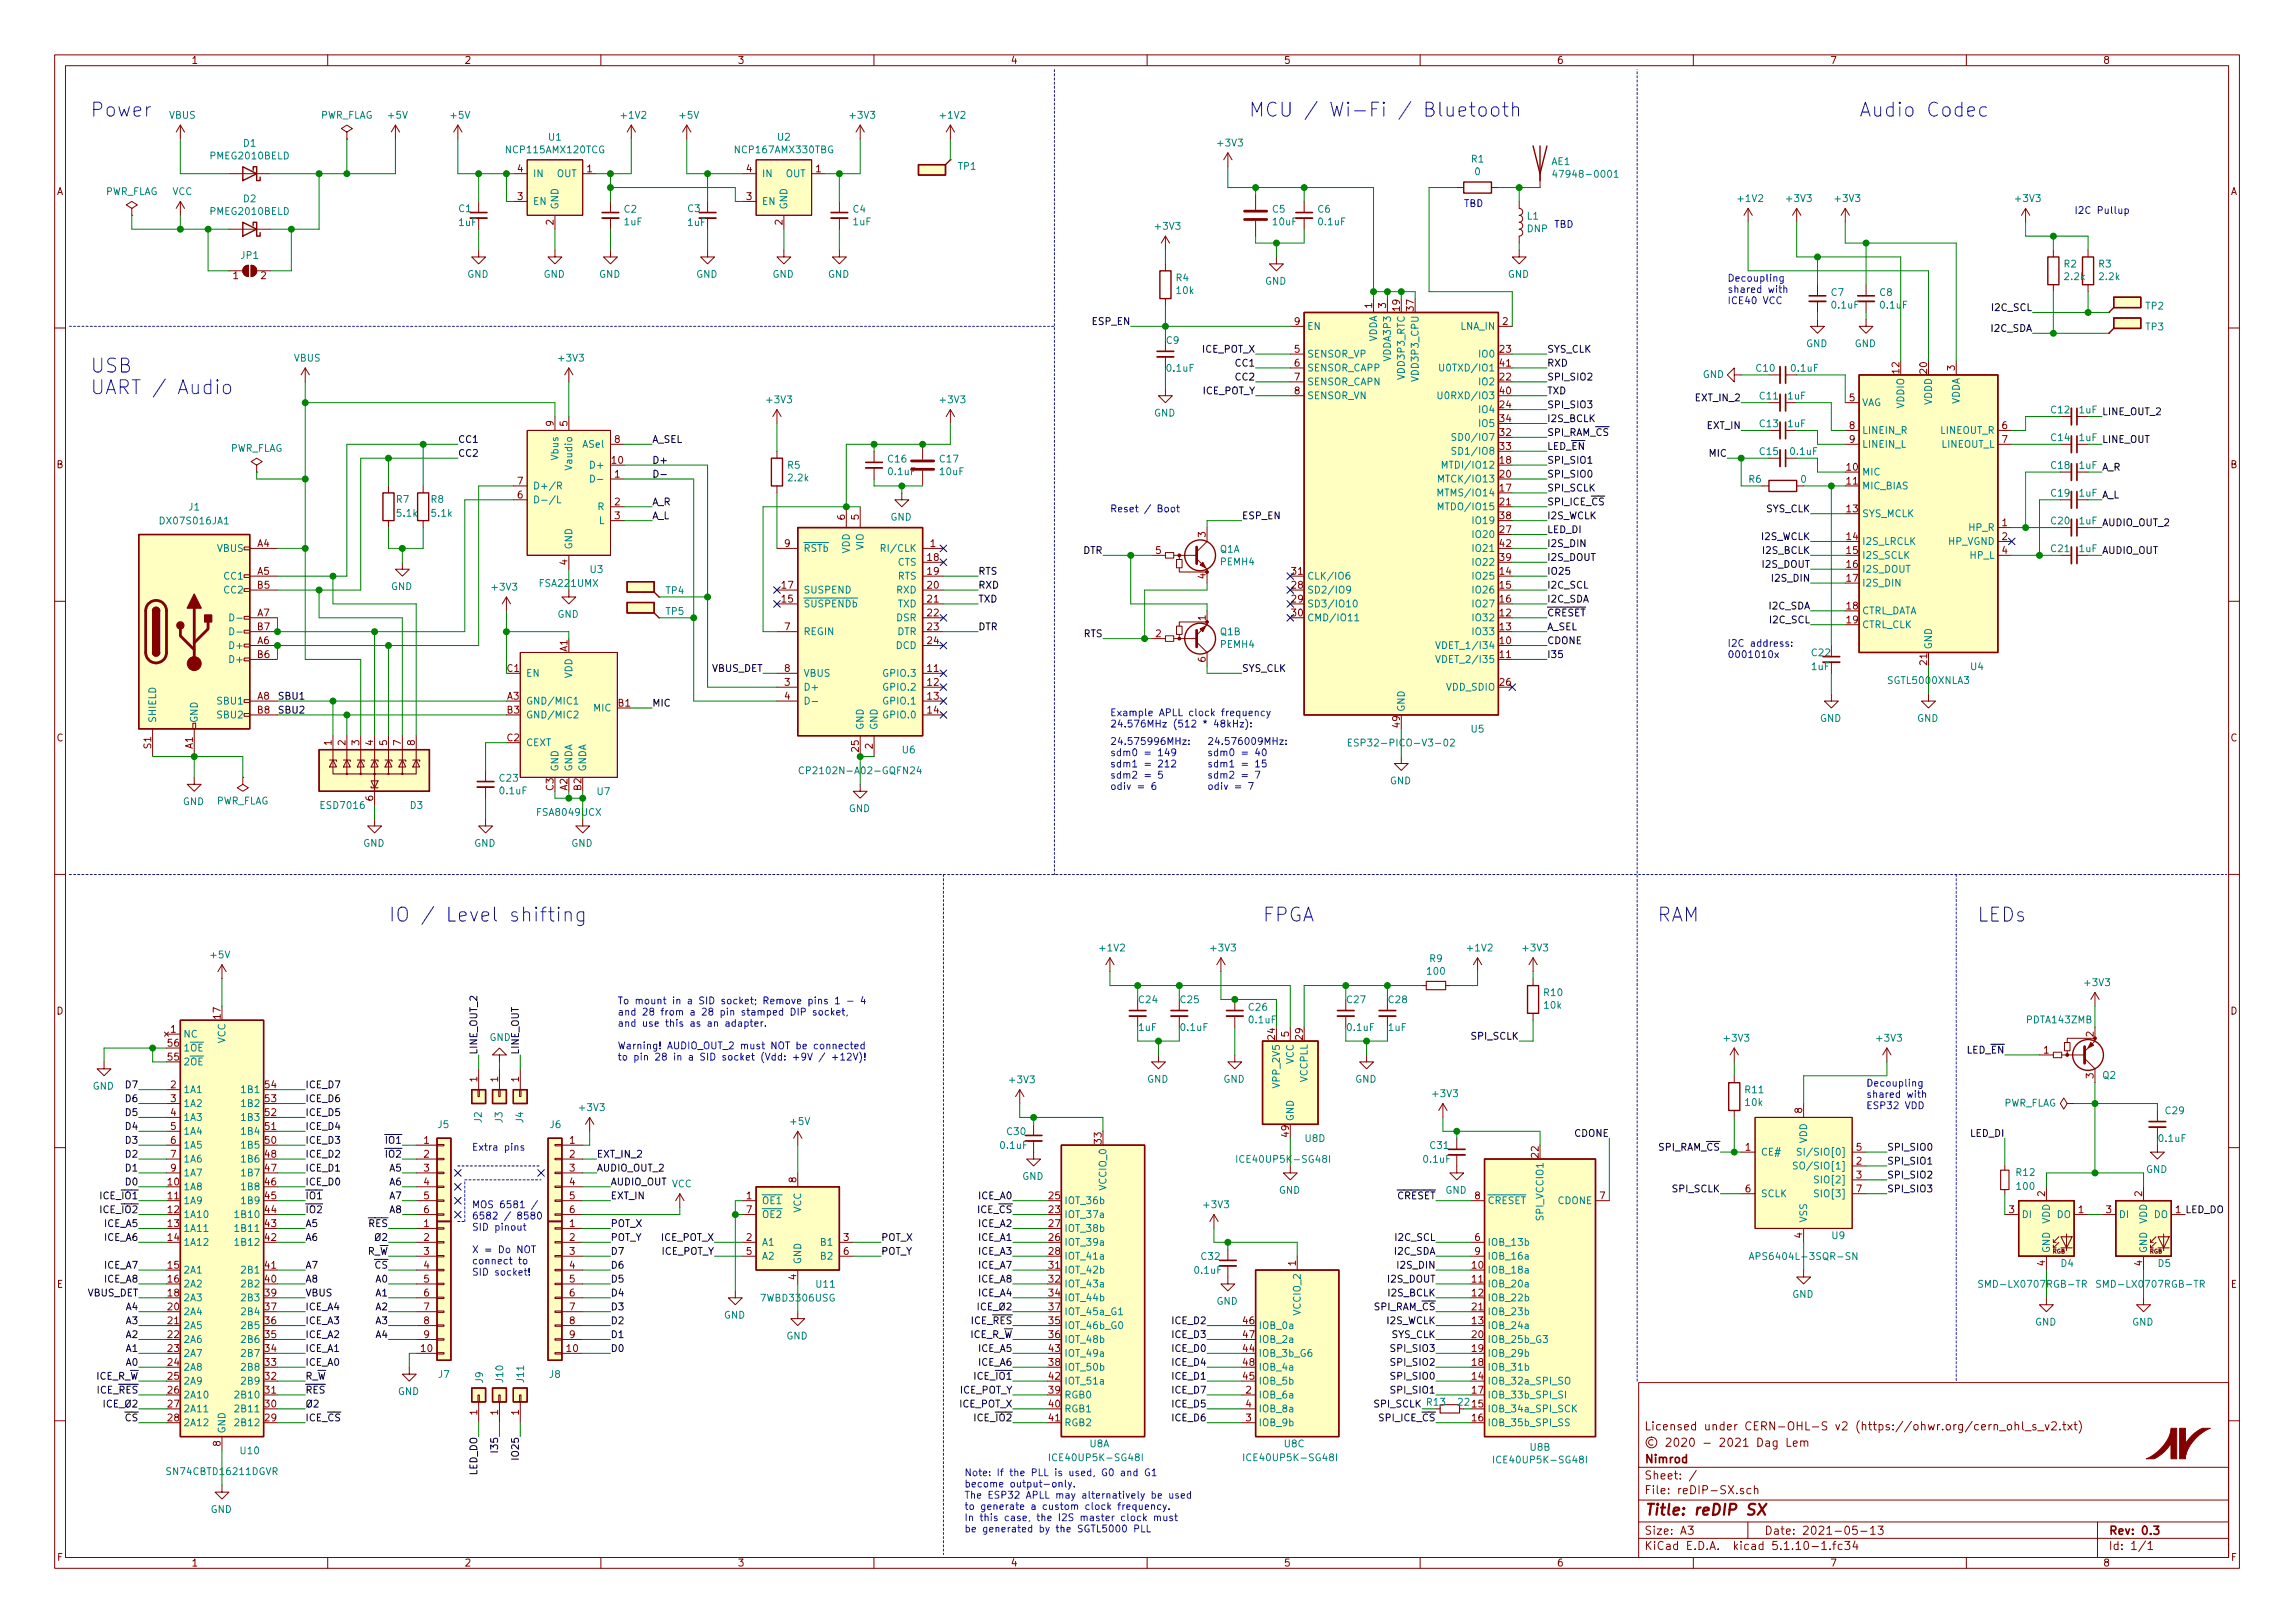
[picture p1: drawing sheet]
<svg xmlns="http://www.w3.org/2000/svg" width="420mm" height="297mm" viewBox="0 0 420 297" stroke-linecap="round" stroke-linejoin="round" font-family="sans-serif">
<defs><g id="words">
<g font-size="3.5" fill="#0000c2">
<text x="16.5" y="21.4">Power</text>
<text x="228.6" y="21.4">MCU / Wi-Fi / Bluetooth</text>
<text x="340.4" y="21.4">Audio Codec</text>
<text x="16.5" y="68.2">USB</text>
<text x="16.5" y="72.2">UART / Audio</text>
<text x="71.1" y="168.7">IO / Level shifting</text>
<text x="231.1" y="168.7">FPGA</text>
<text x="303.1" y="168.7">RAM</text>
<text x="361.9" y="168.7">LEDs</text>
</g>
<text font-size="2.8" fill="#840000" x="301" y="277.3">Title: reDIP SX</text>
<g font-size="2.1" fill="#840000">
<text x="301" y="261.8">Licensed under CERN-OHL-S v2 (https://ohwr.org/cern_ohl_s_v2.txt)</text>
<text x="301" y="267.8">Nimrod</text>
<text x="301" y="264.8">© 2020 - 2021 Dag Lem</text>
<text x="301" y="273.5">File: reDIP-SX.sch</text>
<text x="301" y="270.8">Sheet: /</text>
<text x="301" y="280.9">Size: A3</text>
<text x="323" y="280.9">Date: 2021-05-13</text>
<text x="386" y="280.9">Rev: 0.3</text>
<text x="301" y="283.7">KiCad E.D.A. kicad 5.1.10-1.fc34</text>
<text x="386" y="283.7">Id: 1/1</text>
</g>
<g font-size="1.8" fill="#840000">
<text x="35" y="11.7">1</text>
<text x="85" y="11.7">2</text>
<text x="135" y="11.7">3</text>
<text x="185" y="11.7">4</text>
<text x="235" y="11.7">5</text>
<text x="285" y="11.7">6</text>
<text x="335" y="11.7">7</text>
<text x="385" y="11.7">8</text>
<text x="10.4" y="35.7">A</text>
<text x="94.8" y="31.5">4</text>
<text x="107.5" y="31.5">1</text>
<text x="136.7" y="31.5">4</text>
<text x="149.4" y="31.5">1</text>
<text x="408.4" y="35.7">A</text>
<text x="94.8" y="36.6">3</text>
<text x="101.3" y="41.2" transform="rotate(-90 101.3 41.2)">2</text>
<text x="136.7" y="36.6">3</text>
<text x="143.3" y="41.2" transform="rotate(-90 143.3 41.2)">2</text>
<text x="42.7" y="51.1">1</text>
<text x="47.8" y="51.1">2</text>
<text x="237" y="59.5">9</text>
<text x="251.2" y="56.4" transform="rotate(-90 251.2 56.4)">1</text>
<text x="253.7" y="56.4" transform="rotate(-90 253.7 56.4)">3</text>
<text x="256.3" y="56.9" transform="rotate(-90 256.3 56.9)">19</text>
<text x="258.8" y="56.9" transform="rotate(-90 258.8 56.9)">37</text>
<text x="275.1" y="59.5">2</text>
<text x="237" y="64.6">5</text>
<text x="274.6" y="64.6">23</text>
<text x="237" y="67.1">6</text>
<text x="237" y="69.6">7</text>
<text x="274.6" y="69.6">22</text>
<text x="274.6" y="67.1">41</text>
<text x="347.7" y="68.3" transform="rotate(-90 347.7 68.3)">12</text>
<text x="352.8" y="68.3" transform="rotate(-90 352.8 68.3)">20</text>
<text x="357.9" y="67.8" transform="rotate(-90 357.9 67.8)">3</text>
<text x="101.3" y="78" transform="rotate(-90 101.3 78)">9</text>
<text x="103.9" y="78" transform="rotate(-90 103.9 78)">5</text>
<text x="237" y="72.2">8</text>
<text x="274.6" y="74.7">24</text>
<text x="274.6" y="77.3">34</text>
<text x="274.6" y="72.2">40</text>
<text x="338.6" y="73.4">5</text>
<text x="112.5" y="81.1">8</text>
<text x="274.6" y="79.8">32</text>
<text x="274.6" y="82.3">33</text>
<text x="338.6" y="78.5">8</text>
<text x="338.6" y="81.1">9</text>
<text x="366.5" y="78.5">6</text>
<text x="366.5" y="81.1">7</text>
<text x="10.4" y="85.7">B</text>
<text x="94.8" y="88.7">7</text>
<text x="112.1" y="84.9">10</text>
<text x="112.5" y="87.4">1</text>
<text x="274.6" y="90">17</text>
<text x="274.6" y="84.9">18</text>
<text x="274.6" y="87.4">20</text>
<text x="338.1" y="86.1">10</text>
<text x="338.1" y="88.7">11</text>
<text x="408.4" y="85.7">B</text>
<text x="94.8" y="91.2">6</text>
<text x="112.5" y="92.5">2</text>
<text x="112.5" y="95">3</text>
<text x="154.7" y="95.1" transform="rotate(-90 154.7 95.1)">6</text>
<text x="157.2" y="95.1" transform="rotate(-90 157.2 95.1)">5</text>
<text x="274.6" y="92.5">21</text>
<text x="274.6" y="95">38</text>
<text x="338.1" y="93.8">13</text>
<text x="47.1" y="100.1">A4</text>
<text x="143.7" y="100.1">9</text>
<text x="170.3" y="100.1">1</text>
<text x="211.6" y="101.4">5</text>
<text x="220.7" y="98.3" transform="rotate(-90 220.7 98.3)">3</text>
<text x="274.6" y="97.6">27</text>
<text x="274.6" y="100.1">42</text>
<text x="338.1" y="98.8">14</text>
<text x="338.1" y="101.4">15</text>
<text x="366.5" y="96.3">1</text>
<text x="366.5" y="98.8">2</text>
<text x="366.5" y="101.4">4</text>
<text x="47.1" y="105.2">A5</text>
<text x="47.1" y="107.7">B5</text>
<text x="103.9" y="103.4" transform="rotate(-90 103.9 103.4)">4</text>
<text x="143.2" y="107.7">17</text>
<text x="169.8" y="102.7">18</text>
<text x="169.8" y="105.2">19</text>
<text x="169.8" y="107.7">20</text>
<text x="220.7" y="105.9" transform="rotate(-90 220.7 105.9)">4</text>
<text x="236.5" y="107.7">28</text>
<text x="236.5" y="105.2">31</text>
<text x="274.6" y="105.2">14</text>
<text x="274.6" y="107.7">15</text>
<text x="274.6" y="102.7">39</text>
<text x="338.1" y="103.9">16</text>
<text x="338.1" y="106.5">17</text>
<text x="47.1" y="112.8">A7</text>
<text x="143.2" y="110.3">15</text>
<text x="169.8" y="110.3">21</text>
<text x="169.8" y="112.8">22</text>
<text x="220.7" y="113.5" transform="rotate(-90 220.7 113.5)">1</text>
<text x="236.5" y="110.3">29</text>
<text x="236.5" y="112.8">30</text>
<text x="274.6" y="112.8">12</text>
<text x="274.6" y="110.3">16</text>
<text x="338.1" y="111.5">18</text>
<text x="47.1" y="117.9">A6</text>
<text x="47.1" y="115.4">B7</text>
<text x="103.9" y="119.3" transform="rotate(-90 103.9 119.3)">A1</text>
<text x="143.7" y="115.4">7</text>
<text x="169.8" y="115.4">23</text>
<text x="169.8" y="117.9">24</text>
<text x="211.6" y="116.6">2</text>
<text x="274.6" y="117.9">10</text>
<text x="274.6" y="115.4">13</text>
<text x="338.1" y="114.1">19</text>
<text x="47.1" y="120.4">B6</text>
<text x="92.9" y="123">C1</text>
<text x="143.7" y="125.5">3</text>
<text x="143.7" y="123">8</text>
<text x="169.8" y="123">11</text>
<text x="169.8" y="125.5">12</text>
<text x="220.7" y="121.2" transform="rotate(-90 220.7 121.2)">6</text>
<text x="274.6" y="120.4">11</text>
<text x="274.6" y="125.5">26</text>
<text x="352.8" y="121.7" transform="rotate(-90 352.8 121.7)">21</text>
<text x="47.1" y="128.1">A8</text>
<text x="47.1" y="130.6">B8</text>
<text x="92.9" y="128.1">A3</text>
<text x="92.9" y="130.6">B3</text>
<text x="113.2" y="129.3">B1</text>
<text x="143.7" y="128.1">4</text>
<text x="169.8" y="128.1">13</text>
<text x="169.8" y="130.6">14</text>
<text x="10.4" y="135.7">C</text>
<text x="27.7" y="137" transform="rotate(-90 27.7 137)">S1</text>
<text x="35.3" y="137" transform="rotate(-90 35.3 137)">A1</text>
<text x="60.7" y="136.4" transform="rotate(-90 60.7 136.4)">1</text>
<text x="63.2" y="136.4" transform="rotate(-90 63.2 136.4)">2</text>
<text x="65.8" y="136.4" transform="rotate(-90 65.8 136.4)">3</text>
<text x="68.3" y="136.4" transform="rotate(-90 68.3 136.4)">4</text>
<text x="70.9" y="136.4" transform="rotate(-90 70.9 136.4)">5</text>
<text x="73.4" y="136.4" transform="rotate(-90 73.4 136.4)">7</text>
<text x="75.9" y="136.4" transform="rotate(-90 75.9 136.4)">8</text>
<text x="92.9" y="135.7">C2</text>
<text x="157.2" y="137.5" transform="rotate(-90 157.2 137.5)">25</text>
<text x="159.8" y="137" transform="rotate(-90 159.8 137)">2</text>
<text x="256.3" y="133.1" transform="rotate(-90 256.3 133.1)">49</text>
<text x="408.4" y="135.7">C</text>
<text x="68.3" y="146.6" transform="rotate(-90 68.3 146.6)">6</text>
<text x="101.3" y="144.7" transform="rotate(-90 101.3 144.7)">C3</text>
<text x="103.9" y="144.7" transform="rotate(-90 103.9 144.7)">A2</text>
<text x="106.4" y="144.7" transform="rotate(-90 106.4 144.7)">B2</text>
<text x="10.4" y="185.7">D</text>
<text x="408.4" y="185.7">D</text>
<text x="30.8" y="191.6">56</text>
<text x="31.3" y="189">1</text>
<text x="40.4" y="186.4" transform="rotate(-90 40.4 186.4)">17</text>
<text x="233.4" y="190.2" transform="rotate(-90 233.4 190.2)">24</text>
<text x="236" y="189.7" transform="rotate(-90 236 189.7)">5</text>
<text x="238.5" y="190.2" transform="rotate(-90 238.5 190.2)">29</text>
<text x="383.3" y="189.7" transform="rotate(-90 383.3 189.7)">2</text>
<text x="30.8" y="194.1">55</text>
<text x="374.2" y="192.8">1</text>
<text x="383.3" y="197.4" transform="rotate(-90 383.3 197.4)">3</text>
<text x="31.3" y="199.2">2</text>
<text x="31.3" y="201.7">3</text>
<text x="48.6" y="201.7">53</text>
<text x="48.6" y="199.2">54</text>
<text x="87.4" y="198" transform="rotate(-90 87.4 198)">1</text>
<text x="91.2" y="198" transform="rotate(-90 91.2 198)">1</text>
<text x="95" y="198" transform="rotate(-90 95 198)">1</text>
<text x="329.9" y="203.7" transform="rotate(-90 329.9 203.7)">8</text>
<text x="31.3" y="204.3">4</text>
<text x="31.3" y="206.8">5</text>
<text x="31.3" y="209.3">6</text>
<text x="48.6" y="209.3">50</text>
<text x="48.6" y="206.8">51</text>
<text x="48.6" y="204.3">52</text>
<text x="77.6" y="209.3">1</text>
<text x="104.3" y="209.3">1</text>
<text x="201.7" y="209.3" transform="rotate(-90 201.7 209.3)">33</text>
<text x="236" y="208" transform="rotate(-90 236 208)">49</text>
<text x="31.3" y="211.9">7</text>
<text x="31.3" y="214.4">9</text>
<text x="48.6" y="214.4">47</text>
<text x="48.6" y="211.9">48</text>
<text x="77.6" y="211.9">2</text>
<text x="77.6" y="214.4">3</text>
<text x="104.3" y="211.9">2</text>
<text x="104.3" y="214.4">3</text>
<text x="281.7" y="211.8" transform="rotate(-90 281.7 211.8)">22</text>
<text x="319.6" y="210.6">1</text>
<text x="339.9" y="213.1">2</text>
<text x="339.9" y="215.7">3</text>
<text x="339.9" y="210.6">5</text>
<text x="30.8" y="217">10</text>
<text x="30.8" y="219.5">11</text>
<text x="48.6" y="219.5">45</text>
<text x="48.6" y="217">46</text>
<text x="77.6" y="217">4</text>
<text x="77.6" y="219.5">5</text>
<text x="104.3" y="217">4</text>
<text x="104.3" y="219.5">5</text>
<text x="136.7" y="219.5">1</text>
<text x="145.8" y="216.4" transform="rotate(-90 145.8 216.4)">8</text>
<text x="192.1" y="219.5">25</text>
<text x="270" y="219.5">8</text>
<text x="292.9" y="219.5">7</text>
<text x="319.6" y="218.2">6</text>
<text x="339.9" y="218.2">7</text>
<text x="374.4" y="219" transform="rotate(-90 374.4 219)">2</text>
<text x="392.2" y="219" transform="rotate(-90 392.2 219)">2</text>
<text x="30.8" y="222">12</text>
<text x="30.8" y="224.6">13</text>
<text x="30.8" y="227.1">14</text>
<text x="48.6" y="227.1">42</text>
<text x="48.6" y="224.6">43</text>
<text x="48.6" y="222">44</text>
<text x="77.6" y="222">6</text>
<text x="77.6" y="224.6">1</text>
<text x="77.6" y="227.1">2</text>
<text x="104.3" y="222">6</text>
<text x="104.3" y="224.6">1</text>
<text x="104.3" y="227.1">2</text>
<text x="136.7" y="227.1">2</text>
<text x="136.7" y="222">7</text>
<text x="154.5" y="227.1">3</text>
<text x="192.1" y="222">23</text>
<text x="192.1" y="227.1">26</text>
<text x="192.1" y="224.6">27</text>
<text x="270" y="227.1">6</text>
<text x="329.9" y="226.6" transform="rotate(-90 329.9 226.6)">4</text>
<text x="367.8" y="222">3</text>
<text x="380.5" y="222">1</text>
<text x="385.6" y="222">3</text>
<text x="30.8" y="232.2">15</text>
<text x="48.6" y="232.2">41</text>
<text x="77.6" y="229.7">3</text>
<text x="77.6" y="232.2">4</text>
<text x="104.3" y="229.7">3</text>
<text x="104.3" y="232.2">4</text>
<text x="136.7" y="229.7">5</text>
<text x="154.5" y="229.7">6</text>
<text x="192.1" y="229.7">28</text>
<text x="192.1" y="232.2">31</text>
<text x="237.2" y="231.7" transform="rotate(-90 237.2 231.7)">1</text>
<text x="269.5" y="232.2">10</text>
<text x="270" y="229.7">9</text>
<text x="374.4" y="231.7" transform="rotate(-90 374.4 231.7)">4</text>
<text x="392.2" y="231.7" transform="rotate(-90 392.2 231.7)">4</text>
<text x="10.4" y="235.7">E</text>
<text x="30.8" y="234.7">16</text>
<text x="30.8" y="237.3">18</text>
<text x="30.8" y="239.8">20</text>
<text x="48.6" y="239.8">37</text>
<text x="48.6" y="237.3">39</text>
<text x="48.6" y="234.7">40</text>
<text x="77.6" y="234.7">5</text>
<text x="77.6" y="237.3">6</text>
<text x="77.6" y="239.8">7</text>
<text x="104.3" y="234.7">5</text>
<text x="104.3" y="237.3">6</text>
<text x="104.3" y="239.8">7</text>
<text x="145.8" y="234.2" transform="rotate(-90 145.8 234.2)">4</text>
<text x="192.1" y="234.7">32</text>
<text x="192.1" y="237.3">34</text>
<text x="192.1" y="239.8">37</text>
<text x="269.5" y="234.7">11</text>
<text x="269.5" y="237.3">12</text>
<text x="269.5" y="239.8">21</text>
<text x="408.4" y="235.7">E</text>
<text x="30.8" y="242.4">21</text>
<text x="30.8" y="244.9">22</text>
<text x="48.6" y="244.9">35</text>
<text x="48.6" y="242.4">36</text>
<text x="77.6" y="242.4">8</text>
<text x="77.6" y="244.9">9</text>
<text x="104.3" y="242.4">8</text>
<text x="104.3" y="244.9">9</text>
<text x="192.1" y="242.4">35</text>
<text x="192.1" y="244.9">36</text>
<text x="227.6" y="242.4">46</text>
<text x="227.6" y="244.9">47</text>
<text x="269.5" y="242.4">13</text>
<text x="269.5" y="244.9">20</text>
<text x="30.8" y="247.4">23</text>
<text x="30.8" y="250">24</text>
<text x="48.6" y="250">33</text>
<text x="48.6" y="247.4">34</text>
<text x="77.1" y="247.4">10</text>
<text x="103.8" y="247.4">10</text>
<text x="192.1" y="250">38</text>
<text x="192.1" y="247.4">43</text>
<text x="227.6" y="247.4">44</text>
<text x="227.6" y="250">48</text>
<text x="269.5" y="250">18</text>
<text x="269.5" y="247.4">19</text>
<text x="30.8" y="252.5">25</text>
<text x="30.8" y="255.1">26</text>
<text x="30.8" y="257.6">27</text>
<text x="48.6" y="257.6">30</text>
<text x="48.6" y="255.1">31</text>
<text x="48.6" y="252.5">32</text>
<text x="192.1" y="255.1">39</text>
<text x="192.1" y="257.6">40</text>
<text x="192.1" y="252.5">42</text>
<text x="227.6" y="252.5">45</text>
<text x="228.1" y="255.1">2</text>
<text x="228.1" y="257.6">4</text>
<text x="269.5" y="252.5">14</text>
<text x="269.5" y="257.6">15</text>
<text x="269.5" y="255.1">17</text>
<text x="30.8" y="260.1">28</text>
<text x="48.6" y="260.1">29</text>
<text x="87.4" y="259" transform="rotate(-90 87.4 259)">1</text>
<text x="91.2" y="259" transform="rotate(-90 91.2 259)">1</text>
<text x="95" y="259" transform="rotate(-90 95 259)">1</text>
<text x="192.1" y="260.1">41</text>
<text x="228.1" y="260.1">3</text>
<text x="269.5" y="260.1">16</text>
<text x="40.4" y="264.7" transform="rotate(-90 40.4 264.7)">8</text>
<text x="10.5" y="285.7">F</text>
<text x="35" y="286.7">1</text>
<text x="85" y="286.7">2</text>
<text x="135" y="286.7">3</text>
<text x="185" y="286.7">4</text>
<text x="235" y="286.7">5</text>
<text x="285" y="286.7">6</text>
<text x="335" y="286.7">7</text>
<text x="385" y="286.7">8</text>
<text x="408.5" y="285.7">F</text>
</g>
<g font-size="1.8" fill="#008484">
<text x="31" y="21.7">VBUS</text>
<text x="58.5" y="21.7">PWR_FLAG</text>
<text x="71.2" y="21.7">+5V</text>
<text x="82.6" y="21.7">+5V</text>
<text x="113.9" y="21.7">+1V2</text>
<text x="124.5" y="21.7">+5V</text>
<text x="155.8" y="21.7">+3V3</text>
<text x="172.3" y="21.7">+1V2</text>
<text x="38.7" y="29.2">PMEG2010BELD</text>
<text x="44.6" y="26.9">D1</text>
<text x="93" y="28.1">NCP115AMX120TCG</text>
<text x="100.5" y="25.7">U1</text>
<text x="134.9" y="28.1">NCP167AMX330TBG</text>
<text x="142.4" y="25.7">U2</text>
<text x="223.1" y="26.8">+3V3</text>
<text x="269.4" y="29.8">R1</text>
<text x="19.2" y="35.7">PWR_FLAG</text>
<text x="31.5" y="35.7">VCC</text>
<text x="97.5" y="32.4">IN</text>
<text x="101.9" y="32.4">OUT</text>
<text x="139.4" y="32.4">IN</text>
<text x="143.8" y="32.4">OUT</text>
<text x="175.4" y="31.1">TP1</text>
<text x="270" y="32.1">0</text>
<text x="284.1" y="30.2">AE1</text>
<text x="285.5" y="32.5">47948-0001</text>
<text x="38.7" y="39.3">PMEG2010BELD</text>
<text x="44.6" y="37">D2</text>
<text x="84" y="38.8">C1</text>
<text x="84" y="41.4">1uF</text>
<text x="97.5" y="37.5">EN</text>
<text x="102.2" y="38.4" transform="rotate(-90 102.2 38.4)">GND</text>
<text x="114.3" y="38.9">C2</text>
<text x="114.3" y="41.2">1uF</text>
<text x="125.9" y="38.8">C3</text>
<text x="126" y="41.4">1uF</text>
<text x="139.4" y="37.5">EN</text>
<text x="144.1" y="38.4" transform="rotate(-90 144.1 38.4)">GND</text>
<text x="156.2" y="38.9">C4</text>
<text x="156.2" y="41.2">1uF</text>
<text x="233" y="38.9">C5</text>
<text x="233.1" y="41.2">10uF</text>
<text x="241.3" y="38.9">C6</text>
<text x="241.5" y="41.2">0.1uF</text>
<text x="279.6" y="40.2">L1</text>
<text x="318.3" y="37">+1V2</text>
<text x="327.2" y="37">+3V3</text>
<text x="336.1" y="37">+3V3</text>
<text x="369.1" y="37">+3V3</text>
<text x="44.1" y="47.4">JP1</text>
<text x="211.7" y="42">+3V3</text>
<text x="279.6" y="42.5">DNP</text>
<text x="85.5" y="50.8">GND</text>
<text x="99.5" y="50.8">GND</text>
<text x="109.7" y="50.8">GND</text>
<text x="127.5" y="50.8">GND</text>
<text x="141.4" y="50.8">GND</text>
<text x="151.6" y="50.8">GND</text>
<text x="215.3" y="51.5">R4</text>
<text x="215.5" y="53.8">10k</text>
<text x="231.6" y="52.1">GND</text>
<text x="276" y="50.8">GND</text>
<text x="377.9" y="49">R2</text>
<text x="378.1" y="51.3">2.2k</text>
<text x="384.3" y="49">R3</text>
<text x="384.4" y="51.3">2.2k</text>
<text x="335.3" y="54.2">C7</text>
<text x="335.5" y="56.5">0.1uF</text>
<text x="344.2" y="54.2">C8</text>
<text x="344.3" y="56.5">0.1uF</text>
<text x="392.9" y="56.7">TP2</text>
<text x="213.6" y="63">C9</text>
<text x="239.3" y="65.4">SENSOR_VP</text>
<text x="239.3" y="60.4">EN</text>
<text x="252.1" y="62.7" transform="rotate(-90 252.1 62.7)">VDDA</text>
<text x="254.6" y="65.8" transform="rotate(-90 254.6 65.8)">VDDA3P3</text>
<text x="267.4" y="60.4">LNA_IN</text>
<text x="271" y="65.4">IO0</text>
<text x="330.7" y="63.5">GND</text>
<text x="339.5" y="63.5">GND</text>
<text x="392.9" y="60.5">TP3</text>
<text x="53.8" y="66.2">VBUS</text>
<text x="102.4" y="66.2">+3V3</text>
<text x="213.7" y="68">0.1uF</text>
<text x="239.3" y="68">SENSOR_CAPP</text>
<text x="239.3" y="70.5">SENSOR_CAPN</text>
<text x="257.2" y="69.2" transform="rotate(-90 257.2 69.2)">VDD3P3_RTC</text>
<text x="259.7" y="69.3" transform="rotate(-90 259.7 69.3)">VDD3P3_CPU</text>
<text x="264.7" y="68">U0TXD/IO1</text>
<text x="271" y="70.5">IO2</text>
<text x="311.7" y="69.2">GND</text>
<text x="321.6" y="68">C10</text>
<text x="328" y="68">0.1uF</text>
<text x="140.5" y="73.8">+3V3</text>
<text x="172.3" y="73.8">+3V3</text>
<text x="211.3" y="76.2">GND</text>
<text x="239.3" y="73.1">SENSOR_VN</text>
<text x="264.5" y="73.1">U0RXD/IO3</text>
<text x="271" y="75.6">IO4</text>
<text x="322.2" y="73.1">C11</text>
<text x="327.4" y="73.1">1uF</text>
<text x="340.9" y="74.3">VAG</text>
<text x="348.6" y="74.7" transform="rotate(-90 348.6 74.7)">VDDIO</text>
<text x="353.7" y="74.1" transform="rotate(-90 353.7 74.1)">VDDD</text>
<text x="358.8" y="74.1" transform="rotate(-90 358.8 74.1)">VDDA</text>
<text x="375.6" y="75.7">C12</text>
<text x="42" y="82.7">PWR_FLAG</text>
<text x="106.8" y="82">ASel</text>
<text x="267" y="80.7">SD0/IO7</text>
<text x="267" y="83.2">SD1/IO8</text>
<text x="271" y="78.1">IO5</text>
<text x="322.2" y="78.2">C13</text>
<text x="322.2" y="83.3">C15</text>
<text x="327.4" y="78.2">1uF</text>
<text x="327.9" y="83.3">0.1uF</text>
<text x="340.9" y="79.4">LINEIN_R</text>
<text x="340.9" y="82">LINEIN_L</text>
<text x="355.2" y="79.4">LINEOUT_R</text>
<text x="355.4" y="82">LINEOUT_L</text>
<text x="375.6" y="80.7">C14</text>
<text x="97.5" y="89.6">D+/R</text>
<text x="102.2" y="84.1" transform="rotate(-90 102.2 84.1)">Vbus</text>
<text x="104.8" y="85.7" transform="rotate(-90 104.8 85.7)">Vaudio</text>
<text x="108.4" y="85.8">D+</text>
<text x="144.2" y="85.8">R5</text>
<text x="144.4" y="88.1">2.2k</text>
<text x="162.6" y="84.6">C16</text>
<text x="162.7" y="87">0.1uF</text>
<text x="172.1" y="84.6">C17</text>
<text x="172.2" y="87">10uF</text>
<text x="264.4" y="88.3">MTCK/IO13</text>
<text x="265.2" y="85.8">MTDI/IO12</text>
<text x="320.2" y="88.4">R6</text>
<text x="329.7" y="88.4">0</text>
<text x="340.9" y="87">MIC</text>
<text x="340.9" y="89.6">MIC_BIAS</text>
<text x="375.6" y="85.8">C18</text>
<text x="29.7" y="96">DX07S016JA1</text>
<text x="34.6" y="93.4">J1</text>
<text x="72.6" y="92">R7</text>
<text x="72.8" y="94.6">5.1k</text>
<text x="78.9" y="92">R8</text>
<text x="79.1" y="94.6">5.1k</text>
<text x="109.5" y="93.4">R</text>
<text x="109.7" y="95.9">L</text>
<text x="163" y="95.3">GND</text>
<text x="264.3" y="90.8">MTMS/IO14</text>
<text x="264.3" y="93.4">MTDO/IO15</text>
<text x="270" y="95.9">IO19</text>
<text x="340.9" y="94.7">SYS_MCLK</text>
<text x="375.6" y="90.9">C19</text>
<text x="375.6" y="96">C20</text>
<text x="39.8" y="101">VBUS</text>
<text x="104.8" y="100.6" transform="rotate(-90 104.8 100.6)">GND</text>
<text x="147.1" y="101">RSTb</text>
<text x="155.6" y="101.3" transform="rotate(-90 155.6 101.3)">VDD</text>
<text x="158.1" y="100.6" transform="rotate(-90 158.1 100.6)">VIO</text>
<text x="162" y="101">RI/CLK</text>
<text x="223.3" y="101.2">Q1A</text>
<text x="270" y="98.5">IO20</text>
<text x="270" y="101">IO21</text>
<text x="340.9" y="99.7">I2S_LRCLK</text>
<text x="356.7" y="99.7">HP_VGND</text>
<text x="360.5" y="97.2">HP_R</text>
<text x="375.6" y="101.1">C21</text>
<text x="41.2" y="106.1">CC1</text>
<text x="71.6" y="108">GND</text>
<text x="98.9" y="107.4">FSA221UMX</text>
<text x="108.1" y="104.9">U3</text>
<text x="164.4" y="103.5">CTS</text>
<text x="164.4" y="106.1">RTS</text>
<text x="223.5" y="103.5">PEMH4</text>
<text x="239.3" y="106.1">CLK/IO6</text>
<text x="270" y="106.1">IO25</text>
<text x="270" y="103.5">IO22</text>
<text x="340.9" y="102.3">I2S_SCLK</text>
<text x="340.9" y="104.8">I2S_DOUT</text>
<text x="340.9" y="107.4">I2S_DIN</text>
<text x="360.7" y="102.3">HP_L</text>
<text x="41.2" y="108.6">CC2</text>
<text x="90.2" y="108.1">+3V3</text>
<text x="102.1" y="113.1">GND</text>
<text x="121.9" y="112.5">TP5</text>
<text x="121.9" y="108.7">TP4</text>
<text x="147.1" y="111.2">SUSPENDb</text>
<text x="147.1" y="108.6">SUSPEND</text>
<text x="164.2" y="108.6">RXD</text>
<text x="164.2" y="113.7">DSR</text>
<text x="164.4" y="111.2">TXD</text>
<text x="239.3" y="108.6">SD2/IO9</text>
<text x="239.3" y="111.2">SD3/IO10</text>
<text x="239.3" y="113.7">CMD/IO11</text>
<text x="270" y="113.7">IO32</text>
<text x="270" y="108.6">IO26</text>
<text x="270" y="111.2">IO27</text>
<text x="340.9" y="112.4">CTRL_DATA</text>
<text x="42.4" y="118.8">D+</text>
<text x="147.1" y="116.2">REGIN</text>
<text x="164.1" y="118.8">DCD</text>
<text x="164.3" y="116.2">DTR</text>
<text x="223.4" y="116.3">Q1B</text>
<text x="223.5" y="118.6">PEMH4</text>
<text x="264.2" y="118.8">VDET_1/I34</text>
<text x="270" y="116.2">IO33</text>
<text x="340.9" y="115">CTRL_CLK</text>
<text x="353.7" y="118.9" transform="rotate(-90 353.7 118.9)">GND</text>
<text x="42.4" y="121.3">D+</text>
<text x="96.3" y="123.9">EN</text>
<text x="104.8" y="124.2" transform="rotate(-90 104.8 124.2)">VDD</text>
<text x="147.1" y="123.9">VBUS</text>
<text x="162" y="123.9">GPIO.3</text>
<text x="264.2" y="121.3">VDET_2/I35</text>
<text x="331.7" y="122.6">1uF</text>
<text x="331.7" y="120.1">C22</text>
<text x="345.8" y="125.2">SGTL5000XNLA3</text>
<text x="360.8" y="122.6">U4</text>
<text x="40" y="128.9">SBU1</text>
<text x="40" y="131.5">SBU2</text>
<text x="96.3" y="128.9">GND/MIC1</text>
<text x="96.3" y="131.5">GND/MIC2</text>
<text x="108.8" y="130.2">MIC</text>
<text x="147.1" y="126.4">D+</text>
<text x="162" y="126.4">GPIO.2</text>
<text x="162" y="128.9">GPIO.1</text>
<text x="162" y="131.5">GPIO.0</text>
<text x="257.2" y="130.3" transform="rotate(-90 257.2 130.3)">GND</text>
<text x="264.8" y="126.4">VDD_SDIO</text>
<text x="28.6" y="132.4" transform="rotate(-90 28.6 132.4)">SHIELD</text>
<text x="36.2" y="132.4" transform="rotate(-90 36.2 132.4)">GND</text>
<text x="96.3" y="136.6">CEXT</text>
<text x="158.1" y="133.6" transform="rotate(-90 158.1 133.6)">GND</text>
<text x="160.7" y="133.6" transform="rotate(-90 160.7 133.6)">GND</text>
<text x="165.3" y="137.9">U6</text>
<text x="248.7" y="136.6">ESP32-PICO-V3-02</text>
<text x="269.4" y="134.1">U5</text>
<text x="333.2" y="132.1">GND</text>
<text x="351" y="132.1">GND</text>
<text x="91.5" y="143.1">C23</text>
<text x="102.2" y="141.3" transform="rotate(-90 102.2 141.3)">GND</text>
<text x="104.8" y="141.3" transform="rotate(-90 104.8 141.3)">GNDA</text>
<text x="107.3" y="141.3" transform="rotate(-90 107.3 141.3)">GNDA</text>
<text x="147.9" y="141.7">CP2102N-A02-GQFN24</text>
<text x="254.5" y="143.5">GND</text>
<text x="33.5" y="147.4">GND</text>
<text x="39.5" y="147.2">PWR_FLAG</text>
<text x="58.9" y="148">ESD7016</text>
<text x="75.1" y="148">D3</text>
<text x="91.6" y="145.4">0.1uF</text>
<text x="98.6" y="149.3">FSA8049UCX</text>
<text x="109.4" y="145.5">U7</text>
<text x="155.4" y="148.6">GND</text>
<text x="66.5" y="155">GND</text>
<text x="86.8" y="155">GND</text>
<text x="104.6" y="155">GND</text>
<text x="38.7" y="175.4">+5V</text>
<text x="201.5" y="174.1">+1V2</text>
<text x="221.8" y="174.1">+3V3</text>
<text x="261.4" y="178.4">100</text>
<text x="261.8" y="176.1">R9</text>
<text x="268.8" y="174.1">+1V2</text>
<text x="279" y="174.1">+3V3</text>
<text x="208.6" y="183.6">C24</text>
<text x="216.2" y="183.6">C25</text>
<text x="228.7" y="185">C26</text>
<text x="246.7" y="183.6">C27</text>
<text x="254.3" y="183.6">C28</text>
<text x="282.7" y="182.3">R10</text>
<text x="282.8" y="184.6">10k</text>
<text x="381.8" y="180.5">+3V3</text>
<text x="33.5" y="189.9">NC</text>
<text x="41.3" y="191" transform="rotate(-90 41.3 191)">VCC</text>
<text x="89.6" y="190.5">GND</text>
<text x="208.5" y="188.7">1uF</text>
<text x="216.3" y="188.7">0.1uF</text>
<text x="228.8" y="187.3">0.1uF</text>
<text x="246.8" y="188.7">0.1uF</text>
<text x="254.2" y="188.7">1uF</text>
<text x="315.8" y="190.6">+3V3</text>
<text x="343.7" y="190.6">+3V3</text>
<text x="371.2" y="187.3">PDTA143ZMB</text>
<text x="33.5" y="195">2OE</text>
<text x="33.5" y="192.4">1OE</text>
<text x="236.9" y="194.8" transform="rotate(-90 236.9 194.8)">VCC</text>
<text x="385" y="197.4">Q2</text>
<text x="17" y="199.4">GND</text>
<text x="33.5" y="200.1">1A1</text>
<text x="33.5" y="202.6">1A2</text>
<text x="44.5" y="202.6">1B2</text>
<text x="44.5" y="200.1">1B1</text>
<text x="106.2" y="203.3">+3V3</text>
<text x="185" y="198.3">+3V3</text>
<text x="210" y="198.2">GND</text>
<text x="224" y="198.2">GND</text>
<text x="234.3" y="198.7" transform="rotate(-90 234.3 198.7)">VPP_2V5</text>
<text x="239.4" y="198.1" transform="rotate(-90 239.4 198.1)">VCCPLL</text>
<text x="248.1" y="198.2">GND</text>
<text x="262.5" y="200.8">+3V3</text>
<text x="319.6" y="200.1">R11</text>
<text x="319.6" y="202.4">10k</text>
<text x="366.8" y="202.5">PWR_FLAG</text>
<text x="396.5" y="203.9">C29</text>
<text x="33.5" y="205.1">1A3</text>
<text x="33.5" y="207.7">1A4</text>
<text x="44.5" y="207.7">1B4</text>
<text x="44.5" y="205.1">1B3</text>
<text x="80.2" y="206.5">J5</text>
<text x="88.2" y="205.5" transform="rotate(-90 88.2 205.5)">J2</text>
<text x="92" y="205.5" transform="rotate(-90 92 205.5)">J3</text>
<text x="95.8" y="205.5" transform="rotate(-90 95.8 205.5)">J4</text>
<text x="100.7" y="206.5">J6</text>
<text x="144.8" y="205.9">+5V</text>
<text x="184.4" y="207.7">C30</text>
<text x="236.9" y="205.3" transform="rotate(-90 236.9 205.3)">GND</text>
<text x="239" y="209">U8D</text>
<text x="330.8" y="209.3" transform="rotate(-90 330.8 209.3)">VDD</text>
<text x="33.5" y="210.2">1A5</text>
<text x="33.5" y="212.8">1A6</text>
<text x="33.5" y="215.3">1A7</text>
<text x="44.5" y="215.3">1B7</text>
<text x="44.5" y="212.8">1B6</text>
<text x="44.5" y="210.2">1B5</text>
<text x="183.3" y="210.3">0.1uF</text>
<text x="187.1" y="215.9">GND</text>
<text x="227.3" y="212.8">ICE40UP5K-SG48I</text>
<text x="260.7" y="212.8">0.1uF</text>
<text x="261.9" y="210.3">C31</text>
<text x="322.3" y="211.5">CE#</text>
<text x="329.8" y="214">SO/SIO[1]</text>
<text x="330.7" y="211.5">SI/SIO[0]</text>
<text x="369.2" y="215.2">R12</text>
<text x="392.9" y="214.7">GND</text>
<text x="33.5" y="217.8">1A8</text>
<text x="33.5" y="220.4">1A9</text>
<text x="44.5" y="220.4">1B9</text>
<text x="44.5" y="217.8">1B8</text>
<text x="139.4" y="220.4">OE1</text>
<text x="146.7" y="222" transform="rotate(-90 146.7 222)">VCC</text>
<text x="194.8" y="220.4">IOT_36b</text>
<text x="202.6" y="217.7" transform="rotate(-90 202.6 217.7)">VCCIO_0</text>
<text x="220.5" y="221.1">+3V3</text>
<text x="234.1" y="218.5">GND</text>
<text x="264.6" y="218.5">GND</text>
<text x="272.3" y="220.4">CRESET</text>
<text x="285.2" y="220.4">CDONE</text>
<text x="322.3" y="219.1">SCLK</text>
<text x="332.9" y="216.6">SIO[2]</text>
<text x="332.9" y="219.1">SIO[3]</text>
<text x="369.3" y="217.8">100</text>
<text x="33.5" y="222.9">1A10</text>
<text x="33.5" y="225.5">1A11</text>
<text x="43.5" y="225.5">1B11</text>
<text x="43.5" y="222.9">1B10</text>
<text x="139.4" y="222.9">OE2</text>
<text x="194.8" y="222.9">IOT_37a</text>
<text x="194.8" y="225.5">IOT_38b</text>
<text x="282.6" y="223" transform="rotate(-90 282.6 223)">SPI_VCCIO1</text>
<text x="330.8" y="223.8" transform="rotate(-90 330.8 223.8)">VSS</text>
<text x="335.4" y="226.8">U9</text>
<text x="370.1" y="222.9">DI</text>
<text x="375.3" y="224" transform="rotate(-90 375.3 224)">VDD</text>
<text x="376.6" y="222.9">DO</text>
<text x="387.9" y="222.9">DI</text>
<text x="393.1" y="224" transform="rotate(-90 393.1 224)">VDD</text>
<text x="394.4" y="222.9">DO</text>
<text x="33.5" y="228">1A12</text>
<text x="33.5" y="233.1">2A1</text>
<text x="43.5" y="228">1B12</text>
<text x="44.5" y="233.1">2B1</text>
<text x="139.4" y="228">A1</text>
<text x="139.4" y="230.5">A2</text>
<text x="146.7" y="231.4" transform="rotate(-90 146.7 231.4)">GND</text>
<text x="150.4" y="228">B1</text>
<text x="150.4" y="230.5">B2</text>
<text x="194.8" y="228">IOT_39a</text>
<text x="194.8" y="230.5">IOT_41a</text>
<text x="194.8" y="233.1">IOT_42b</text>
<text x="218.8" y="233.1">0.1uF</text>
<text x="220" y="230.6">C32</text>
<text x="272.3" y="233.1">IOB_18a</text>
<text x="272.3" y="228">IOB_13b</text>
<text x="272.3" y="230.5">IOB_16a</text>
<text x="321.7" y="230.6">APS6404L-3SQR-SN</text>
<text x="375.3" y="229.4" transform="rotate(-90 375.3 229.4)">GND</text>
<text x="377.3" y="231.9">D4</text>
<text x="393.1" y="229.4" transform="rotate(-90 393.1 229.4)">GND</text>
<text x="395.1" y="231.9">D5</text>
<text x="33.5" y="235.6">2A2</text>
<text x="33.5" y="238.2">2A3</text>
<text x="44.5" y="238.2">2B3</text>
<text x="44.5" y="235.6">2B2</text>
<text x="139.6" y="238.2">7WBD3306USG</text>
<text x="149.5" y="235.7">U11</text>
<text x="194.8" y="235.6">IOT_43a</text>
<text x="194.8" y="238.2">IOT_44b</text>
<text x="222.7" y="238.8">GND</text>
<text x="272.3" y="235.6">IOB_20a</text>
<text x="272.3" y="238.2">IOB_22b</text>
<text x="328.1" y="237.5">GND</text>
<text x="363.3" y="235.7">SMD-LX0707RGB-TR</text>
<text x="384.9" y="235.7">SMD-LX0707RGB-TR</text>
<text x="33.5" y="240.7">2A4</text>
<text x="33.5" y="243.2">2A5</text>
<text x="33.5" y="245.8">2A6</text>
<text x="44.5" y="245.8">2B6</text>
<text x="44.5" y="243.2">2B5</text>
<text x="44.5" y="240.7">2B4</text>
<text x="132.5" y="241.3">GND</text>
<text x="144" y="245.1">GND</text>
<text x="194.8" y="243.2">IOT_46b_G0</text>
<text x="194.8" y="245.8">IOT_48b</text>
<text x="194.8" y="240.7">IOT_45a_G1</text>
<text x="230.4" y="243.2">IOB_0a</text>
<text x="230.4" y="245.8">IOB_2a</text>
<text x="238.1" y="240.5" transform="rotate(-90 238.1 240.5)">VCCIO_2</text>
<text x="272.3" y="243.2">IOB_24a</text>
<text x="272.3" y="245.8">IOB_25b_G3</text>
<text x="272.3" y="240.7">IOB_23b</text>
<text x="372.6" y="242.6">GND</text>
<text x="390.3" y="242.6">GND</text>
<text x="33.5" y="248.3">2A7</text>
<text x="33.5" y="250.9">2A8</text>
<text x="44.5" y="250.9">2B8</text>
<text x="44.5" y="248.3">2B7</text>
<text x="194.8" y="250.9">IOT_50b</text>
<text x="194.8" y="248.3">IOT_49a</text>
<text x="230.4" y="248.3">IOB_3b_G6</text>
<text x="230.4" y="250.9">IOB_4a</text>
<text x="272.3" y="250.9">IOB_31b</text>
<text x="272.3" y="248.3">IOB_29b</text>
<text x="33.5" y="253.4">2A9</text>
<text x="33.5" y="255.9">2A10</text>
<text x="43.5" y="255.9">2B10</text>
<text x="44.5" y="253.4">2B9</text>
<text x="72.8" y="255.3">GND</text>
<text x="80.3" y="252.2">J7</text>
<text x="88.4" y="253.1" transform="rotate(-90 88.4 253.1)">J9</text>
<text x="92.1" y="252.9" transform="rotate(-90 92.1 252.9)">J10</text>
<text x="95.9" y="252.9" transform="rotate(-90 95.9 252.9)">J11</text>
<text x="100.6" y="252.2">J8</text>
<text x="194.8" y="255.9">RGB0</text>
<text x="194.8" y="253.4">IOT_51a</text>
<text x="230.4" y="255.9">IOB_6a</text>
<text x="230.4" y="253.4">IOB_5b</text>
<text x="272.3" y="253.4">IOB_32a_SPI_SO</text>
<text x="272.3" y="255.9">IOB_33b_SPI_SI</text>
<text x="33.5" y="258.5">2A11</text>
<text x="33.5" y="261">2A12</text>
<text x="41.3" y="262.4" transform="rotate(-90 41.3 262.4)">GND</text>
<text x="43.5" y="261">2B12</text>
<text x="43.5" y="258.5">2B11</text>
<text x="194.8" y="258.5">RGB1</text>
<text x="194.8" y="261">RGB2</text>
<text x="230.4" y="261">IOB_9b</text>
<text x="230.4" y="258.5">IOB_8a</text>
<text x="272.3" y="258.5">IOB_34a_SPI_SCK</text>
<text x="272.3" y="261">IOB_35b_SPI_SS</text>
<text x="31" y="270">SN74CBTD16211DGVR</text>
<text x="44.1" y="266.2">U10</text>
<text x="193" y="267.4">ICE40UP5K-SG48I</text>
<text x="199.5" y="264.9">U8A</text>
<text x="228.6" y="267.4">ICE40UP5K-SG48I</text>
<text x="235.2" y="264.9">U8C</text>
<text x="274.3" y="267.8">ICE40UP5K-SG48I</text>
<text x="280.2" y="265.5">U8B</text>
<text x="38.6" y="276.9">GND</text>
</g>
<g font-size="1.8" fill="#0000c2">
<text x="268" y="37.9">TBD</text>
<text x="284.5" y="41.7">TBD</text>
<text x="379.7" y="39.2">I2C Pullup</text>
<text x="316.2" y="51.5">Decoupling</text>
<text x="316.2" y="53.6">shared with</text>
<text x="316.2" y="55.7">ICE40 VCC</text>
<text x="203.2" y="93.8">Reset / Boot</text>
<text x="316.2" y="118.4">I2C address:</text>
<text x="316.2" y="120.4">0001010x</text>
<text x="203.2" y="131.1">Example APLL clock frequency</text>
<text x="203.2" y="133.1">24.576MHz (512 * 48kHz):</text>
<text x="203.2" y="136.3">24.575996MHz:</text>
<text x="221" y="136.3">24.576009MHz:</text>
<text x="203.2" y="138.4">sdm0 = 149</text>
<text x="203.2" y="140.4">sdm1 = 212</text>
<text x="203.2" y="142.5">sdm2 = 5</text>
<text x="221" y="138.4">sdm0 = 40</text>
<text x="221" y="140.4">sdm1 = 15</text>
<text x="221" y="142.5">sdm2 = 7</text>
<text x="203.2" y="144.6">odiv = 6</text>
<text x="221" y="144.6">odiv = 7</text>
<text x="113" y="183.8">To mount in a SID socket; Remove pins 1 - 4</text>
<text x="113" y="185.9">and 28 from a 28 pin stamped DIP socket,</text>
<text x="113" y="187.9">and use this as an adapter.</text>
<text x="113" y="192">Warning! AUDIO_OUT_2 must NOT be connected</text>
<text x="113" y="194.1">to pin 28 in a SID socket (Vdd: +9V / +12V)!</text>
<text x="341.6" y="198.9">Decoupling</text>
<text x="341.6" y="200.9">shared with</text>
<text x="341.6" y="203">ESP32 VDD</text>
<text x="86.4" y="210.6">Extra pins</text>
<text x="86.4" y="221.1">MOS 6581 /</text>
<text x="86.4" y="223.2">6582 / 8580</text>
<text x="86.4" y="225.2">SID pinout</text>
<text x="86.4" y="229.3">X = Do NOT</text>
<text x="86.4" y="231.4">connect to</text>
<text x="86.4" y="233.5">SID socket!</text>
<text x="176.5" y="270.2">Note: If the PLL is used, G0 and G1</text>
<text x="176.5" y="272.2">become output-only.</text>
<text x="176.5" y="274.3">The ESP32 APLL may alternatively be used</text>
<text x="176.5" y="276.3">to generate a custom clock frequency.</text>
<text x="176.5" y="278.4">In this case, the I2S master clock must</text>
<text x="176.5" y="280.5">be generated by the SGTL5000 PLL</text>
</g>
<g font-size="1.8">
<text x="200" y="59.5">ESP_EN</text>
<text x="364.8" y="56.9">I2C_SCL</text>
<text x="220.1" y="64.6">ICE_POT_X</text>
<text x="283.2" y="64.6">SYS_CLK</text>
<text x="364.6" y="60.7">I2C_SDA</text>
<text x="226.3" y="67.1">CC1</text>
<text x="226.3" y="69.6">CC2</text>
<text x="283.2" y="69.6">SPI_SIO2</text>
<text x="283.2" y="67.1">RXD</text>
<text x="220.1" y="72.2">ICE_POT_Y</text>
<text x="283.2" y="77.3">I2S_BCLK</text>
<text x="283.2" y="74.7">SPI_SIO3</text>
<text x="283.2" y="72.2">TXD</text>
<text x="310.6" y="73.4">EXT_IN_2</text>
<text x="380.7" y="75.7">1uF LINE_OUT_2</text>
<text x="83.8" y="83.6">CC2</text>
<text x="83.8" y="81.1">CC1</text>
<text x="119.4" y="81.1">A_SEL</text>
<text x="283.2" y="82.3">LED_EN</text>
<text x="283.2" y="79.8">SPI_RAM_CS</text>
<text x="312.6" y="78.5">EXT_IN</text>
<text x="313" y="83.6">MIC</text>
<text x="380.7" y="80.7">1uF LINE_OUT</text>
<text x="119.4" y="84.9">D+</text>
<text x="283.2" y="84.9">SPI_SIO1</text>
<text x="283.2" y="87.4">SPI_SIO0</text>
<text x="283.2" y="90">SPI_SCLK</text>
<text x="380.7" y="85.8">1uF A_R</text>
<text x="119.4" y="95">A_L</text>
<text x="119.4" y="92.5">A_R</text>
<text x="227.3" y="95">ESP_EN</text>
<text x="283.2" y="95">I2S_WCLK</text>
<text x="283.2" y="92.5">SPI_ICE_CS</text>
<text x="323.3" y="93.8">SYS_CLK</text>
<text x="380.7" y="90.9">1uF A_L</text>
<text x="380.7" y="96">1uF AUDIO_OUT_2</text>
<text x="198.3" y="101.4">DTR</text>
<text x="283.2" y="97.6">LED_DI</text>
<text x="283.2" y="100.1">I2S_DIN</text>
<text x="322.5" y="98.8">I2S_WCLK</text>
<text x="322.9" y="101.4">I2S_BCLK</text>
<text x="380.7" y="101.1">1uF AUDIO_OUT</text>
<text x="179.1" y="107.7">RXD</text>
<text x="179.1" y="105.2">RTS</text>
<text x="283.2" y="102.7">I2S_DOUT</text>
<text x="283.2" y="105.2">IO25</text>
<text x="283.2" y="107.7">I2C_SCL</text>
<text x="322.8" y="103.9">I2S_DOUT</text>
<text x="324.8" y="106.5">I2S_DIN</text>
<text x="179.1" y="110.3">TXD</text>
<text x="283.2" y="110.3">I2C_SDA</text>
<text x="283.2" y="112.8">CRESET</text>
<text x="324" y="111.5">I2C_SDA</text>
<text x="179.1" y="115.4">DTR</text>
<text x="198.4" y="116.6">RTS</text>
<text x="283.2" y="115.4">A_SEL</text>
<text x="283.2" y="117.9">CDONE</text>
<text x="324.2" y="114.1">I2C_SCL</text>
<text x="130.3" y="123">VBUS_DET</text>
<text x="227.3" y="123">SYS_CLK</text>
<text x="283.2" y="120.4">I35</text>
<text x="50.8" y="128.1">SBU1</text>
<text x="50.8" y="130.6">SBU2</text>
<text x="119.4" y="129.3">MIC</text>
<text x="269.5" y="190.3">SPI_SCLK</text>
<text x="87.4" y="193.1" transform="rotate(-90 87.4 193.1)">LINE_OUT_2</text>
<text x="95" y="193.1" transform="rotate(-90 95 193.1)">LINE_OUT</text>
<text x="360" y="192.8">LED_EN</text>
<text x="23.1" y="201.7">D6</text>
<text x="23.1" y="199.2">D7</text>
<text x="55.9" y="199.2">ICE_D7</text>
<text x="55.9" y="201.7">ICE_D6</text>
<text x="23.1" y="204.3">D5</text>
<text x="23.1" y="209.3">D3</text>
<text x="23.1" y="206.8">D4</text>
<text x="55.9" y="204.3">ICE_D5</text>
<text x="55.9" y="206.8">ICE_D4</text>
<text x="55.9" y="209.3">ICE_D3</text>
<text x="70.8" y="209.3">IO1</text>
<text x="288.3" y="208.1">CDONE</text>
<text x="360.7" y="208.1">LED_DI</text>
<text x="23.1" y="214.4">D1</text>
<text x="23.1" y="211.9">D2</text>
<text x="55.9" y="211.9">ICE_D2</text>
<text x="55.9" y="214.4">ICE_D1</text>
<text x="70.8" y="211.9">IO2</text>
<text x="71.4" y="214.4">A5</text>
<text x="109.2" y="214.4">AUDIO_OUT_2</text>
<text x="109.2" y="211.9">EXT_IN_2</text>
<text x="303.7" y="210.6">SPI_RAM_CS</text>
<text x="345.4" y="215.7">SPI_SIO2</text>
<text x="345.4" y="210.6">SPI_SIO0</text>
<text x="345.4" y="213.1">SPI_SIO1</text>
<text x="18.6" y="219.5">ICE_IO1</text>
<text x="23.1" y="217">D0</text>
<text x="55.9" y="219.5">IO1</text>
<text x="55.9" y="217">ICE_D0</text>
<text x="71.4" y="219.5">A7</text>
<text x="71.4" y="217">A6</text>
<text x="111.8" y="219.5">EXT_IN</text>
<text x="111.8" y="217">AUDIO_OUT VCC</text>
<text x="179.2" y="219.5">ICE_A0</text>
<text x="255.7" y="219.5">CRESET</text>
<text x="306.3" y="218.2">SPI_SCLK</text>
<text x="345.4" y="218.2">SPI_SIO3</text>
<text x="18.6" y="222">ICE_IO2</text>
<text x="19.2" y="227.1">ICE_A6</text>
<text x="19.2" y="224.6">ICE_A5</text>
<text x="55.9" y="222">IO2</text>
<text x="55.9" y="224.6">A5</text>
<text x="55.9" y="227.1">A6</text>
<text x="67.5" y="224.6">RES</text>
<text x="68.8" y="227.1">Ø2</text>
<text x="71.4" y="222">A8</text>
<text x="111.8" y="224.6">POT_X</text>
<text x="111.8" y="227.1">POT_Y</text>
<text x="121.1" y="227.1">ICE_POT_X</text>
<text x="161.3" y="227.1">POT_X</text>
<text x="179" y="222">ICE_CS</text>
<text x="179.2" y="227.1">ICE_A1</text>
<text x="179.2" y="224.6">ICE_A2</text>
<text x="255.6" y="227.1">I2C_SCL</text>
<text x="398.3" y="222">1 LED_DO</text>
<text x="19.2" y="232.2">ICE_A7</text>
<text x="55.9" y="232.2">A7</text>
<text x="67.2" y="229.7">R_W</text>
<text x="68.7" y="232.2">CS</text>
<text x="111.8" y="232.2">D6</text>
<text x="111.8" y="229.7">D7</text>
<text x="121.1" y="229.7">ICE_POT_Y</text>
<text x="161.3" y="229.7">POT_Y</text>
<text x="179.2" y="232.2">ICE_A7</text>
<text x="179.2" y="229.7">ICE_A3</text>
<text x="255.4" y="229.7">I2C_SDA</text>
<text x="256.2" y="232.2">I2S_DIN</text>
<text x="16" y="237.3">VBUS_DET</text>
<text x="19.2" y="234.7">ICE_A8</text>
<text x="23.1" y="239.8">A4</text>
<text x="55.9" y="237.3">VBUS</text>
<text x="55.9" y="234.7">A8</text>
<text x="55.9" y="239.8">ICE_A4</text>
<text x="68.9" y="237.3">A1</text>
<text x="68.9" y="234.7">A0</text>
<text x="68.9" y="239.8">A2</text>
<text x="111.8" y="239.8">D3</text>
<text x="111.8" y="237.3">D4</text>
<text x="111.8" y="234.7">D5</text>
<text x="179.1" y="239.8">ICE_Ø2</text>
<text x="179.2" y="237.3">ICE_A4</text>
<text x="179.2" y="234.7">ICE_A8</text>
<text x="251.6" y="239.8">SPI_RAM_CS</text>
<text x="254.2" y="234.7">I2S_DOUT</text>
<text x="254.3" y="237.3">I2S_BCLK</text>
<text x="23.1" y="244.9">A2</text>
<text x="23.1" y="242.4">A3</text>
<text x="55.9" y="244.9">ICE_A2</text>
<text x="55.9" y="242.4">ICE_A3</text>
<text x="68.9" y="242.4">A3</text>
<text x="68.9" y="244.9">A4</text>
<text x="111.8" y="242.4">D2</text>
<text x="111.8" y="244.9">D1</text>
<text x="177.5" y="244.9">ICE_R_W</text>
<text x="177.9" y="242.4">ICE_RES</text>
<text x="214.8" y="244.9">ICE_D3</text>
<text x="214.8" y="242.4">ICE_D2</text>
<text x="253.9" y="242.4">I2S_WCLK</text>
<text x="254.7" y="244.9">SYS_CLK</text>
<text x="23.1" y="250">A0</text>
<text x="23.1" y="247.4">A1</text>
<text x="55.9" y="247.4">ICE_A1</text>
<text x="55.9" y="250">ICE_A0</text>
<text x="111.8" y="247.4">D0</text>
<text x="179.2" y="250">ICE_A6</text>
<text x="179.2" y="247.4">ICE_A5</text>
<text x="214.8" y="250">ICE_D4</text>
<text x="214.8" y="247.4">ICE_D0</text>
<text x="255" y="250">SPI_SIO2</text>
<text x="255" y="247.4">SPI_SIO3</text>
<text x="17.5" y="252.5">ICE_R_W</text>
<text x="17.8" y="255.1">ICE_RES</text>
<text x="19.1" y="257.6">ICE_Ø2</text>
<text x="55.9" y="252.5">R_W</text>
<text x="55.9" y="257.6">Ø2</text>
<text x="55.9" y="255.1">RES</text>
<text x="175.7" y="255.1">ICE_POT_Y</text>
<text x="175.7" y="257.6">ICE_POT_X</text>
<text x="178.6" y="252.5">ICE_IO1</text>
<text x="214.8" y="257.6">ICE_D5</text>
<text x="214.8" y="255.1">ICE_D7</text>
<text x="214.8" y="252.5">ICE_D1</text>
<text x="251.7" y="257.6">SPI_SCLK R13</text>
<text x="255" y="252.5">SPI_SIO0</text>
<text x="255" y="255.1">SPI_SIO1</text>
<text x="22.9" y="260.1">CS</text>
<text x="55.9" y="260.1">ICE_CS</text>
<text x="178.6" y="260.1">ICE_IO2</text>
<text x="214.8" y="260.1">ICE_D6</text>
<text x="252.7" y="260.1">SPI_ICE_CS</text>
<text x="91.2" y="265.4" transform="rotate(-90 91.2 265.4)">I35</text>
<text x="95" y="266.8" transform="rotate(-90 95 266.8)">IO25</text>
<text x="87.4" y="270.1" transform="rotate(-90 87.4 270.1)">LED_DO</text>
</g>
<g font-size="1.8" fill="#008400">
<text x="395.4" y="209">0.1uF</text>
<text x="267" y="257.3">22</text>
</g>
<g font-size="1.1" fill="#840000">
<text x="375.8" y="229.4">RGB</text>
<text x="393.5" y="229.4">RGB</text>
</g>
</g></defs>
<g fill="none" stroke="#840000" stroke-width=".18">
<path d="M10 10h400v277h-400zM12 12h396v273.1h-396zM60 10v2M110 10v2M160 10v2M210 10v2M260 10v2M310 10v2M360 10v2M24.1 38.1l1-.6-1-.6-1 .6 1 .6v1.3M24.1 39.4h.1M33 36.9l-.7 1.2"/>
<path d="M33 22.9v2.5M33 36.9v2.5M33 36.9l.8 1.2M33 22.9l-.7 1.3M33 22.9l.8 1.3M41.9 31.8h7.6M63.5 24.2l1-.7-1-.6-1 .6 1 .7v1.2M63.5 25.4h.1M72.4 22.9l-.8 1.3M72.4 22.9v2.5M72.4 22.9l.8 1.3M83.8 22.9l-.7 1.3"/>
<path d="M83.8 22.9v2.5M83.8 22.9l.8 1.3M87.6 36.9v2M94 31.8h2.5M94 36.9h2.5M96.5 29.2h10.2v10.2h-10.2zM101.6 39.4v2.5M106.7 31.8h2.5M111.8 36.9v2M111.8 39.9v2M115.6 22.9l-.8 1.3M115.6 22.9v2.5"/>
<path d="M115.6 22.9l.7 1.3M125.7 22.9l-.7 1.3M125.7 22.9v2.5M125.7 22.9l.8 1.3M129.5 36.9v2M135.9 31.8h2.5M135.9 36.9h2.5M138.4 29.2h10.2v10.2h-10.2zM143.5 39.4v2.5M148.6 31.8h2.5M153.7 36.9v2M153.7 39.9v2"/>
<path d="M157.5 22.9v2.5M157.5 22.9l-.8 1.3M157.5 22.9l.7 1.3M174 29.2h.1M174 22.9v2.5M174 22.9l-.8 1.3M174 22.9l.8 1.3M224.8 28l-.8 1.2M224.8 28v2.5M224.8 28l.8 1.2M229.9 35.6v2.8M238.8 36.9v2"/>
<path d="M238.8 39.9v2M266.7 34.3h1.3M273 34.3h1.3M278.1 36.9v1.2a.63 .63 0 0 1 .7 .7 .63 .63 0 0 1-.7 .6 .63 .63 0 0 1 .7 .6 .63 .63 0 0 1-.7 .7 .63 .63 0 0 1 .7 .6 .63 .63 0 0 1-.7 .6 .63 .63 0 0 1 .7 .7 .63 .63 0 0 1-.7 .6v1.3M281.9 31.8v2.5M320 38.1l-.7 1.3M320 38.1v2.6M320 38.1l.8 1.3M328.9 38.1l-.7 1.3M328.9 38.1v2.6M328.9 38.1l.8 1.3M337.8 38.1l-.7 1.3"/>
<path d="M337.8 38.1v2.6M337.8 38.1l.8 1.3M370.8 38.1l-.7 1.3M370.8 38.1v2.6M370.8 38.1l.8 1.3M41.9 41.9h7.6M41.9 49.6h2.5M44.7 48.9l.4-.3h.4v2a1.03 1.03 0 0 1-1-.6 1.03 1.03 0 0 1 .2-1.1zM46 48.6a1.02 1.02 0 0 1 1 1 1.02 1.02 0 0 1-1 1zM47 49.6h2.5M87.6 45.8v1.2h-1.2l1.2 1.3 1.3-1.3h-1.3M101.6 45.8v1.2h-1.3l1.3 1.3 1.3-1.3h-1.3"/>
<path d="M111.8 45.8v1.2h-1.3l1.3 1.3 1.2-1.3h-1.2M129.5 45.8v1.2h-1.2l1.2 1.3 1.3-1.3h-1.3M143.5 45.8v1.2h-1.3l1.3 1.3 1.3-1.3h-1.3M153.7 45.8v1.2h-1.3l1.3 1.3 1.2-1.3h-1.2M213.4 43.2v2.6M213.4 48.3v1.3M213.4 54.6v1.3M213.4 43.2l-.8 1.3M213.4 43.2l.7 1.3M229.9 40.4v2.8M233.7 47v1.3h-1.3l1.3 1.3 1.2-1.3h-1.2M236.2 59.7h2.6"/>
<path d="M251.5 54.6v2.6M254 54.6v2.6M274.3 59.7h2.6M278.1 45.8v1.2h-1.2l1.2 1.3 1.3-1.3h-1.3M332.7 58.5v1.2h-1.2l1.2 1.3 1.3-1.3h-1.3M332.7 52.1v2M332.7 55.2v2M341.6 58.5v1.2h-1.2l1.2 1.3 1.3-1.3h-1.3M341.6 52.1v2M341.6 55.2v2M375.9 45.8v1.2M375.9 52.1v1.3"/>
<path d="M382.3 45.8v1.2M382.3 52.1v1.3M386.1 57.2h.1M10 60h2M55.9 67.3l-.8 1.3M55.9 67.3v2.6M55.9 67.3l.7 1.3M96.5 78.8h15.3v22.8h-15.3zM101.6 76.2v2.6M104.1 67.3v2.6M104.1 76.2v2.6M104.1 67.3l-.7 1.3"/>
<path d="M104.1 67.3l.8 1.3M142.2 75v2.5M142.2 75l-.7 1.2M142.2 75l.8 1.2M174 75l-.8 1.2M174 75v2.5M174 75l.8 1.2M213.4 71.2v1.2h-1.3l1.3 1.3 1.2-1.3h-1.2M213.4 62.3v2M213.4 65.3v2M236.2 64.8h2.6M236.2 67.3h2.6"/>
<path d="M236.2 69.9h2.6M236.2 72.4h2.6M317.5 68.6v1.3l-1.3-1.3 1.3-1.3v1.3h1.3M323.8 68.6h2.1M323.8 73.7h2.1M326.9 68.6h2M326.9 78.8h2M326.9 73.7h2M337.8 78.8h2.6M337.8 73.7h2.6M358.1 66.1v2.5M365.8 78.8h2.5"/>
<path d="M380.2 76.2h2.1M386.1 61h.1M408 60h2M47 85.1l1-.6-1-.6-1 .6 1 .6v1.3M47 86.4h.1M71.1 88.9v1.3M71.1 95.3v1.3M77.5 88.9v1.3M77.5 95.3v1.3M94 91.5h2.5M94 88.9h2.5M111.8 87.7h2.5"/>
<path d="M111.8 92.7h2.5M111.8 95.3h2.5M111.8 81.3h2.5M142.2 82.6v1.3M142.2 88.9v1.3M154.9 92.7v3.9M157.5 92.7v3.9M160 82.6v2M160 85.6v2.1M165.1 90.2v1.3h-1.3l1.3 1.2 1.3-1.2h-1.3M168.9 81.3v2.8M168.9 86.1v2.8"/>
<path d="M221 96.6v2.5l-1.9 1.9M322.6 88.9h1.2M326.9 83.9h2M328.9 88.9h1.3M337.8 81.3h2.6M365.8 81.3h2.5M365.8 96.6h2.5M365.8 99.1h2.5M380.2 91.5h2.1M380.2 81.3h2.1M380.2 86.4h2.1M380.2 96.6h2.1"/>
<path d="M10 110h2M44.7 117.9h1v.5h-1zM44.7 115.4h1v.5h-1zM44.7 112.8h1v.5h-1zM44.7 107.7h1v.5h-1zM44.7 105.2h1v.5h-1zM44.7 100.1h1v.5h-1zM45.7 100.4h5.1M45.7 108h5.1M45.7 105.4h5.1M45.7 113.1h5.1M45.7 115.6h5.1"/>
<path d="M45.7 118.1h5.1M73.7 102.9v1.3h-1.3l1.3 1.2 1.2-1.2h-1.2M92.7 109.3l.8 1.2M92.7 109.3v2.5M92.7 109.3l-.8 1.2M95.2 119.4h17.8v22.9h-17.8zM104.1 108v1.3h-1.2l1.2 1.2 1.3-1.2h-1.3M104.1 101.6v2.6M120.6 113.1h.1M120.6 109.3h.1M142.2 100.4h3.8M142.2 110.5h3.8"/>
<path d="M142.2 108h3.8M142.2 115.6h3.8M168.9 100.4h3.8M168.9 110.5h3.8M168.9 108h3.8M168.9 102.9h3.8M168.9 105.4h3.8M168.9 113.1h3.8M168.9 115.6h3.8M168.9 118.1h3.8M210.8 116.9h2.6M210.8 101.6h2.6"/>
<path d="M213.4 116.4h1.5v1h-1.5zM213.4 101.1h1.5v1h-1.5zM214.9 116.9h4M214.9 101.6h4M215.4 114.6h1v1.5h-1zM215.4 102.4h1v1.5h-1zM215.9 103.9v.8h5.1M215.9 101.6v.8M215.9 116.1v.8M219.1 102.3l1.9 1.9v2.5M219.1 117.5l1.9 1.9v2.6M221 113.8h-5.1v.8"/>
<path d="M221 111.8v2.5l-1.9 1.9M335.3 118.1v2.1M365.8 101.6h2.5M377.2 101.6h2M380.2 101.6h2.1M408 110h2M27.9 133.4v5.1M35.3 132.4h.5v1h-.5zM35.6 133.4v5.1M44.7 130.6h1v.5h-1zM44.7 128.1h1v.5h-1zM44.7 120.4h1v.5h-1z"/>
<path d="M45.7 128.3h5.1M45.7 130.8h5.1M45.7 120.7h5.1M60.3 139.1h1.3v.3M61 139.1l.6 1.3h-1.3zM61 134.7v6.9h15.2v-6.9M62.9 139.1h1.2v.3M63.5 139.1l.6 1.3h-1.2zM63.5 134.7v6.9M65.4 139.1h1.3v.3M66 139.1l.7 1.3h-1.3zM66 134.7v6.9"/>
<path d="M67.9 139.1h1.3v.3M68.6 139.1l.6 1.3h-1.3zM68.6 134.7v12.7M70.5 139.1h1.3v.3M71.1 139.1l.7 1.3h-1.3zM71.1 134.7v6.9M73 139.1h1.3v.3M73.7 139.1l.6 1.3h-1.3zM73.7 134.7v6.9M75.6 139.1h1.2v.3M76.2 139.1l.6 1.3h-1.2zM142.2 123.2h3.8"/>
<path d="M142.2 125.8h3.8M142.2 128.3h3.8M157.5 134.7v3.8M160 134.7v3.8M168.9 123.2h3.8M168.9 125.8h3.8M168.9 128.3h3.8M168.9 130.8h3.8M256.5 138.5v1.2h-1.2l1.2 1.3 1.3-1.3h-1.3M335.3 127v1.3h-1.3l1.3 1.3 1.2-1.3h-1.2M353.1 127v1.3h-1.3l1.3 1.3 1.2-1.3h-1.2M35.6 142.3v1.2h-1.3l1.3 1.3 1.2-1.3h-1.2"/>
<path d="M44.4 142.3v1.2l1.1 .7-1.1 .6-1-.6 1-.7M44.4 142.3h.1M67.9 143.9v.3h1.3M67.9 142.9h1.3l-.6 1.3zM68.6 149.9v1.3h-1.3l1.3 1.2 1.2-1.2h-1.2M88.9 149.9v1.3h-1.3l1.3 1.2 1.3-1.2h-1.3M88.9 141v2M88.9 144.1v2M106.7 149.9v1.3h-1.3l1.3 1.2 1.2-1.2h-1.2M157.5 143.5v1.3h-1.3l1.3 1.3 1.2-1.3h-1.2M10 160h2M40.6 176.6v2.5"/>
<path d="M40.6 176.6l.8 1.2M40.6 176.6l-.7 1.2M203.2 175.3l-.8 1.3M203.2 175.3v2.5M203.2 175.3l.8 1.3M223.5 175.3l-.7 1.3M223.5 175.3v2.5M223.5 175.3l.8 1.3M270.5 175.3l-.8 1.3M270.5 175.3v2.5M270.5 175.3l.8 1.3M280.7 175.3l-.8 1.3"/>
<path d="M280.7 175.3v2.5M280.7 179.1v1.3M280.7 175.3l.7 1.3M408 160h2M19 194.3v1.3h-1.2l1.2 1.3 1.3-1.3h-1.3M30.1 188.9l.8 .7M30.5 199.4h2.5M30.5 189.3h2.5M30.9 188.9l-.8 .7M87.5 199.4h.3v1.3h-.3zM87.6 195.6v3.8M91.3 199.4h.3v1.3h-.3z"/>
<path d="M91.4 193.1h-1.2l1.2-1.3 1.3 1.3h-1.3v1.2M91.4 195.6v3.8M95.1 199.4h.3v1.3h-.3zM95.2 195.6v3.8M186.7 199.4l-.8 1.3M186.7 199.4v2.6M186.7 199.4l.8 1.3M208.3 182.9v2M208.3 186v2M212.1 193.1v1.2h-1.3l1.3 1.3 1.3-1.3h-1.3M215.9 182.9v2M215.9 186v2"/>
<path d="M226.1 193.1v1.2h-1.3l1.3 1.3 1.2-1.3h-1.2M226.1 182.9v2M226.1 186v2M236.2 188v2.5M246.4 182.9v2M246.4 186v2M250.2 193.1v1.2h-1.3l1.3 1.3 1.3-1.3h-1.3M254 182.9v2M254 186v2M260.3 180.4h.8M264.7 180.4h.7M280.7 185.5v1.2"/>
<path d="M317.5 191.8v2.5M317.5 196.9v1.3M317.5 191.8l-.8 1.3M317.5 191.8l.8 1.3M345.4 191.8l-.7 1.3M345.4 191.8v2.5M345.4 191.8l.8 1.3M373.4 193.1h2.5M375.9 192.6h1.5v1h-1.5zM377.4 193.1h4.1M378 190.8h1v1.5h-1zM378.5 192.3v.8"/>
<path d="M381.6 193.7l1.9 1.9v2.6M383.5 190h-5v.8M383.5 188v2.5l-1.9 1.9M383.5 181.6v2.6M383.5 181.6l-.7 1.3M383.5 181.6l.8 1.3M10 210h2M30.5 202h2.5M30.5 204.5h2.5M30.5 207h2.5M30.5 209.6h2.5M30.5 212.1h2.5"/>
<path d="M30.5 214.7h2.5M76.2 209.6h3.8M76.2 212.1h3.8M76.2 214.7h3.8M76.2 217.2h3.8M76.2 219.7h3.8M80 219.6h1.3v.3h-1.3zM80 217.1h1.3v.2h-1.3zM80 212h1.3v.3h-1.3zM80 209.5h1.3v.2h-1.3zM80 214.5h1.3v.3h-1.3zM101.6 219.6h1.3v.3h-1.3z"/>
<path d="M101.6 217.1h1.3v.2h-1.3zM101.6 212h1.3v.3h-1.3zM101.6 209.5h1.3v.2h-1.3zM101.6 214.5h1.3v.3h-1.3zM102.9 209.6h3.8M102.9 212.1h3.8M102.9 214.7h3.8M102.9 217.2h3.8M102.9 219.7h3.8M107.9 204.5l-.7 1.3M107.9 204.5v2.5M107.9 204.5l.8 1.3"/>
<path d="M124.5 218.5l-.8 1.2M124.5 218.5v2.5M124.5 218.5l.7 1.2M135.9 219.7h2.5M146 207l-.7 1.3M146 207v2.6M146 214.7v2.5M146 207l.8 1.3M189.2 208.8v3.3h-1.2l1.2 1.3 1.3-1.3h-1.3M189.2 205.8v2M236.2 213.4v1.3h-1.3l1.3 1.2 1.3-1.2h-1.3M264.2 202l-.8 1.2"/>
<path d="M264.2 202v2.5M264.2 202l.7 1.2M266.7 211.4v3.3h-1.3l1.3 1.2 1.3-1.2h-1.3M266.7 208.3v2M269.2 219.7h2.6M292.1 219.7h2.5M317.5 203.2v1.3M318.8 210.9h2.5M318.8 218.5h2.5M321.3 204.5h17.8v20.3h-17.8zM330.2 202v2.5M339.1 210.9h2.5"/>
<path d="M339.1 213.4h2.5M339.1 215.9h2.5M339.1 218.5h2.5M367 213.4v.8M367 217.7v.8M374.6 217.2v2.5M378.5 202l-.7-1-.6 1 .6 1 .7-1h1.2M379.7 202h.1M392.4 217.2v2.5M395 209.6v1.3h-1.3l1.3 1.2 1.2-1.2h-1.2M395 203.2v2.1M395 206.3v2"/>
<path d="M408 210h2M76.2 227.4h3.8M76.2 222.3h3.8M76.2 224.8h3.8M76.2 229.9h3.8M76.2 232.4h3.8M76.2 235h3.8M76.2 237.5h3.8M80 222.2h1.3v.2h-1.3zM80 239.9h1.3v.3h-1.3zM80 237.4h1.3v.3h-1.3zM80 232.3h1.3v.3h-1.3z"/>
<path d="M80 229.8h1.3v.2h-1.3zM80 227.2h1.3v.3h-1.3zM80 224.7h1.3v.3h-1.3zM80 234.9h1.3v.2h-1.3zM101.6 222.2h1.3v.2h-1.3zM101.6 239.9h1.3v.3h-1.3zM101.6 237.4h1.3v.3h-1.3zM101.6 232.3h1.3v.3h-1.3zM101.6 229.8h1.3v.2h-1.3zM101.6 227.2h1.3v.3h-1.3zM101.6 224.7h1.3v.3h-1.3zM101.6 234.9h1.3v.2h-1.3z"/>
<path d="M102.9 227.4h3.8M102.9 222.3h3.8M102.9 224.8h3.8M102.9 229.9h3.8M102.9 232.4h3.8M102.9 235h3.8M102.9 237.5h3.8M134.6 236.3v1.2h-1.3l1.3 1.3 1.3-1.3h-1.3M135.9 227.4h2.5M135.9 222.3h2.5M135.9 229.9h2.5M146 232.4v2.6"/>
<path d="M153.7 227.4h2.5M153.7 229.9h2.5M222.2 222.3l-.7 1.3M222.2 222.3v2.5M222.2 222.3l.8 1.3M224.8 231.7v3.3h-1.3l1.3 1.3 1.3-1.3h-1.3M224.8 228.6v2.1M237.5 229.9v2.5M269.2 227.4h2.6M269.2 229.9h2.6M330.2 232.4v1.3h-1.3l1.3 1.3 1.3-1.3h-1.3M330.2 224.8v2.6"/>
<path d="M367 222.3h2.6M374.6 237.5v1.3h-1.2l1.2 1.3 1.3-1.3h-1.3M374.6 229.9v2.5M375.9 227.4h.5M376.9 227.4l-1 1v-.5M376.9 226.4l-1 1v-.5M377.3 226.4h2l-1 2zM377.3 228.4h2M378.3 225.8v3.1M379.7 222.3h2.6M384.8 222.3h2.5M392.4 237.5v1.3h-1.2l1.2 1.3 1.3-1.3h-1.3"/>
<path d="M392.4 229.9v2.5M393.7 227.4h.5M394.7 227.4l-1 1v-.5M394.7 226.4l-1 1v-.5M395.1 226.4h2l-1 2zM395.1 228.4h2M396.1 225.8v3.1M397.5 222.3h2.5M74.9 250.2v1.3h-1.2l1.2 1.3 1.3-1.3h-1.3M76.2 247.7h3.8M76.2 240.1h3.8M76.2 242.6h3.8"/>
<path d="M76.2 245.1h3.8M80 242.5h1.3v.2h-1.3zM80 245h1.3v.3h-1.3zM80 247.6h1.3v.2h-1.3zM87.5 255.3h.3v1.3h-.3zM87.6 256.6v3.8M91.3 255.3h.3v1.3h-.3zM91.4 256.6v3.8M95.1 255.3h.3v1.3h-.3zM95.2 256.6v3.8M101.6 242.5h1.3v.2h-1.3zM101.6 245h1.3v.3h-1.3z"/>
<path d="M101.6 247.6h1.3v.2h-1.3zM102.9 247.7h3.8M102.9 240.1h3.8M102.9 242.6h3.8M102.9 245.1h3.8M146 240.1v1.2h-1.2l1.2 1.3 1.3-1.3h-1.3M227.3 255.3h2.6M227.3 257.8h2.6M300 253h108v32.1h-108zM10 260h2M40.6 271.8v1.3h-1.2l1.2 1.3 1.3-1.3h-1.3M40.6 262.9v2.6"/>
<path d="M227.3 260.4h2.6M300 278.5h108M300 274.5h108M300 268.5h108M309 279.3h1l-.5 .6 .4 .1v.7l-.2 .1-.7-.1M310.5 269.1l-1.2 2M319.2 272.5l-.4-.1-.2 .2 .1 .2 .5 .2v.3h-.6M320 278.5v3M320.5 272.5l-.4-.1-.3 .3 .1 .6 .2 .1 .4-.1M321.2 272.5l.2-.1 .3 .1 .1 .9M321.2 271.9v1.5M323.3 263.8h.6l.1 .9"/>
<path d="M324 264.1h-.5l-.3 .2 .3 .4 .5-.1M325.3 263.7v1.2l-.3 .3-.3-.1M325.3 263.8l-.4-.1-.3 .3 .1 .6 .2 .1 .4-.1M327.2 263.2v1.5h.7M328.3 264.2l.7-.1v-.3l-.5-.1-.2 .2 .1 .7h.6M329.7 263.8l.2-.1 .4 .1v.9M329.7 263.7v1M330.3 263.9a.36 .36 0 0 1 .3-.2 .36 .36 0 0 1 .4 .2v.8M340 279.3h-.8v.7l.2-.1h.5l.1 .3v.5l-.2 .1-.6-.1M342.5 279.7l.4-.4v1.5M343.8 279.3h1l-.6 .6 .5 .1v.7l-.3 .1-.6-.1M365.1 260.8l.2-.1 .3 .1 .1 .9"/>
<path d="M366.1 261.9h1.1M367.6 260.8l.2-.1 .4 .1v.8l-.2 .1-.4-.1zM368.9 260.8h.1a.37 .37 0 0 1 .6 .1v.8M368.9 260.2v1.5M370.3 260.2v1.3l.2 .2M370.7 261.9h1.2M372.7 260.8l-.4-.1-.2 .2 .1 .2 .5 .2v.3h-.6M373 261.9h1.2M374.4 260.7l.4 1 .3-1M375.6 260.4l.6-.2 .3 .4-.9 1.1h.9M377.1 261.6v.1M377.6 260.7h.6"/>
<path d="M377.9 260.2v1.3l.3 .2M378.6 260.7l.7 1M379.3 260.7l-.7 1M379.7 260.7h.6M379.9 260.2v1.3l.4 .2M380.6 260a1.71 1.71 0 0 1 0 2.3M384 278.5v6.6M408 260h2M60 285.1v1.9M110 285.1v1.9M160 285.1v1.9M210 285.1v1.9"/>
<path d="M260 285.1v1.9M300 281.5h108M310 285.1v1.9M331.7 283h1.2M333.5 282.5l.5-.4v1.5M333.5 283.6h.9M335 283.5v.1M335.5 282.6h.6M336.1 282.1l-.4 .2v1.3M337.2 282.7l-.4-.1-.3 .3 .2 .6h.5M337.7 282.1h1l-.5 .6 .4 .1v.7l-.2 .1-.7-.1M339.6 282l-.4 1.1h1"/>
<path d="M340 282.6v1M340.7 280.2h1.1M342.5 280.8h.8M360 285.1v1.9M392.8 282l-1.3 2M393.2 282.5l.5-.4v1.5M393.2 283.6h.9"/>
<circle cx="63.5" cy="141.6" r=".13"/>
<circle cx="66" cy="141.6" r=".13"/>
<circle cx="68.6" cy="141.6" r=".13"/>
<circle cx="71.1" cy="141.6" r=".13"/>
<circle cx="73.7" cy="141.6" r=".13"/>
</g>
<g fill="none" stroke="#840000" stroke-width=".3">
<path d="M86.1 38.9h3.1M110.2 38.9h3.1M128 38.9h3.1M152.1 38.9h3.1M237.2 38.9h3.1M331.2 54.1h3.1M340.1 54.1h3.1M211.8 64.3h3.1M326.9 67.1v3M326.9 72.2v3M326.9 77.3v3M380.2 74.7v3.1"/>
<path d="M380.2 79.8v3M158.5 84.6h3M326.9 82.3v3.1M380.2 84.9v3M380.2 90v3M380.2 95v3.1M380.2 100.1v3.1M333.8 120.2h3M87.4 143h3M206.8 184.9h3M214.4 184.9h3M224.5 184.9h3.1"/>
<path d="M244.9 184.9h3M252.5 184.9h3M187.7 207.8h3.1M265.2 210.3h3M393.4 205.3h3.1M223.3 230.7h3M394.3 279.3h.9l-.5 .6 .4 .1v.7l-.2 .1-.6-.1"/>
</g>
<path d="M322 275.2l1.1 2M323.4 275.2l-1.6 2" fill="none" stroke="#840000" stroke-width=".41"/>
<g fill="none" stroke="#840000" stroke-width=".33">
<path d="M86.1 39.9h3.1M110.2 39.9h3.1M128 39.9h3.1M152.1 39.9h3.1M237.2 39.9h3.1M331.2 55.2h3.1M340.1 55.2h3.1M211.8 65.3h3.1M325.9 67.1v3M325.9 72.2v3M325.9 77.3v3M379.2 74.7v3.1"/>
<path d="M379.2 79.8v3M158.5 85.6h3M325.9 82.3v3.1M379.2 84.9v3M379.2 90v3M379.2 95v3.1M379.2 100.1v3.1M333.8 121.2h3M87.4 144.1h3M206.8 186h3M214.4 186h3M224.5 186h3.1"/>
<path d="M244.9 186h3M252.5 186h3M187.7 208.8h3.1M265.2 211.4h3M393.4 206.3h3.1M223.3 231.7h3"/>
</g>
<g fill="#ffffc2" stroke="#ffffc2" stroke-width=".18">
<path d="M387 58.2h4.9v1.9h-4.9z"/>
<path d="M387 54.4h4.9v1.9h-4.9z"/>
<path d="M114.8 110.3h5v1.9h-5z"/>
<path d="M114.8 106.5h5v1.9h-5z"/>
<path d="M90.2 254h2.5v2.6h-2.5z"/>
<path d="M229.9 232.4h15.2v30.5h-15.2z"/>
<path d="M387.3 219.7h10.2v10.2h-10.2z"/>
<path d="M96.5 78.8h15.3v22.8h-15.3z"/>
<path d="M96.5 29.2h10.2v10.2h-10.2z"/>
<path d="M138.4 29.2h10.2v10.2h-10.2z"/>
<path d="M86.4 199.4h2.5v2.6h-2.5z"/>
<path d="M238.8 57.2h35.5v73.6h-35.5z"/>
<path d="M146 96.6h22.9v38.1h-22.9z"/>
<path d="M168.1 30.1h5v1.9h-5z"/>
<path d="M94 199.4h2.5v2.6h-2.5z"/>
<path d="M369.6 219.7h10.1v10.2h-10.1z"/>
<path d="M33 186.7h15.3v76.2h-15.3z"/>
<path d="M58.4 137.2h20.2v7.6h-20.2z"/>
<path d="M80 208.3h2.5v15.3h-2.5z"/>
<path d="M94 254h2.5v2.6h-2.5z"/>
<path d="M90.2 199.4h2.5v2.6h-2.5z"/>
<path d="M194.3 209.6h15.2v53.3h-15.2z"/>
<path d="M80 223.6h2.5v25.4h-2.5z"/>
<path d="M231.1 190.5h10.2v15.3h-10.2z"/>
<path d="M271.8 212.1h20.3v50.8h-20.3z"/>
<path d="M25.4 97.8h20.3v35.6h-20.3z"/>
<path d="M138.4 217.2h15.3v15.2h-15.3z"/>
<path d="M321.3 204.5h17.8v20.3h-17.8z"/>
<path d="M95.2 119.4h17.8v22.9h-17.8z"/>
<path d="M86.4 254h2.5v2.6h-2.5z"/>
<path d="M100.3 208.3h2.6v15.3h-2.6z"/>
<path d="M100.3 223.6h2.6v25.4h-2.6z"/>
<path d="M340.4 68.6h25.4v50.8h-25.4z"/>
</g>
<g fill="none" stroke="#840000" stroke-width=".25">
<path d="M44.4 30.5l2.6 1.3-2.6 1.3zM46.4 31.2v-.7h.6v2.6h.6v-.7M168.1 30.1h5v1.9h-5zM174 29.2l-.9 .9M268 33.3h5v2h-5zM280.7 26.7l1.2 5.1 1.3-5.1M281.9 26.7v6.4M44.4 40.7l2.6 1.2-2.6 1.3zM46.4 41.3v-.6h.6v2.5h.6v-.6M212.3 49.6h2.1v5h-2.1zM238.8 57.2h35.5v73.6h-35.5zM374.9 47h2v5.1h-2z"/>
<path d="M381.3 47h2v5.1h-2zM387 58.2h4.9v1.9h-4.9zM387 54.4h4.9v1.9h-4.9zM387 56.3l-.9 .9M340.4 68.6h25.4v50.8h-25.4zM387 60.1l-.9 .9M25.4 97.8h20.3v35.6h-20.3zM70.1 90.2h2v5.1h-2zM76.5 90.2h2v5.1h-2zM141.2 83.9h2.1v5h-2.1zM146 96.6h22.9v38.1h-22.9zM323.8 87.9h5.1v2.1h-5.1z"/>
<path d="M27.9 119.4a.63 .63 0 0 0 .7 .7 .63 .63 0 0 0 .6-.7M27.9 111.8a.63 .63 0 0 1 .7-.6 .63 .63 0 0 1 .6 .6M114.8 110.3h5v1.9h-5zM114.8 106.5h5v1.9h-5zM119.8 112.2l.8 .9M119.8 108.4l.8 .9M58.4 137.2h20.2v7.6h-20.2zM33 186.7h15.3v76.2h-15.3zM86.4 199.4h2.5v2.6h-2.5zM90.2 199.4h2.5v2.6h-2.5zM94 199.4h2.5v2.6h-2.5zM231.1 190.5h10.2v15.3h-10.2z"/>
<path d="M279.7 180.4h2v5.1h-2zM316.5 198.2h2v5h-2zM80 208.3h2.5v15.3h-2.5zM100.3 208.3h2.6v15.3h-2.6zM138.4 217.2h15.3v15.2h-15.3zM194.3 209.6h15.2v53.3h-15.2zM271.8 212.1h20.3v50.8h-20.3zM369.6 219.7h10.1v10.2h-10.1zM387.3 219.7h10.2v10.2h-10.2zM80 223.6h2.5v25.4h-2.5zM100.3 223.6h2.6v25.4h-2.6zM229.9 232.4h15.2v30.5h-15.2z"/>
<path d="M86.4 254h2.5v2.6h-2.5zM90.2 254h2.5v2.6h-2.5zM94 254h2.5v2.6h-2.5z"/>
<circle cx="219.7" cy="116.9" r="2.82"/>
<circle cx="219.7" cy="101.6" r="2.82"/>
<circle cx="382.3" cy="193.1" r="2.82"/>
</g>
<g fill="#840000" stroke="#840000" stroke-width=".18">
<path d="M382.8 190.8l.5 .5-1 .5z"/>
<path d="M219.7 115.1l1-.5-.5 1z"/>
<path d="M219.7 103.4l.5-.5 .5 1z"/>
<path d="M397.5 261.4h1v5.6h-1v-2.8a6.9 6.9 0 0 1-3.3 2.8h-1.3a7.7 7.7 0 0 0 4.5-5.4z"/>
<path d="M399 261.4h1.1v2.8a6.7 6.7 0 0 1 3.2-2.8h1.3a7.5 7.5 0 0 0-4.5 5.4v.2h-1.1z"/>
<path d="M44.7 48.9l.4-.3h.4v2a1.03 1.03 0 0 1-1-.6 1.03 1.03 0 0 1 .2-1.1z"/>
<path d="M46 48.6a1.02 1.02 0 0 1 1 1 1.02 1.02 0 0 1-1 1z"/>
<circle cx="378.5" cy="193.1" r=".25"/>
<circle cx="215.9" cy="116.9" r=".25"/>
<circle cx="221" cy="113.8" r=".25"/>
<circle cx="215.9" cy="101.6" r=".25"/>
<circle cx="35.6" cy="121.4" r="1.27"/>
</g>
<path d="M227.8 38.6h4.1M227.8 40.2h4.1M166.9 85.9h4M166.9 84.4h4M27.1 110.6a1.9 1.9 0 0 1 2.1-.6 1.9 1.9 0 0 1 1.3 1.8v7.6a1.9 1.9 0 0 1-1.9 1.9 1.9 1.9 0 0 1-1.9-1.9v-7.8l.1-.5zM33 115.1v1.3l2.6 2.5M35.6 111.3v10.1M38.1 113.8v1.3l-2.5 2.5M219.1 100.1v3.1M219.1 115.4v3M381.6 191.6v3" fill="none" stroke="#840000" stroke-width=".51"/>
<g fill="none" stroke="#008484" stroke-width=".18">
<path d="M284.6 31.1l-.3 .9h.8M284.9 31.6v.8M295.5 31.5l.4-.3v1.2M295.5 32.4h.7M263.3 71.7v1.1l.2 .2h.3l.2-.2v-1.1M263.6 66.6v1.1l.2 .2h.3l.2-.2v-1.1M266.5 79.4l-.5-.1-.1 .2v.4l.6 .2v.3l-.2 .2h-.5M41.1 95.9h.7M97.9 90.8a.64 .64 0 0 1 .7 .6 .64 .64 0 0 1-.7 .6zM99.2 91.6h1M101.7 90.7l-1.1 1.6M102.1 90.8v1.2h.6"/>
<path d="M102.1 88.9l.6-.1v-.4l-.6-.2v1.3M102.4 88.9l.4 .6M108.1 87a.64 .64 0 0 1 .7 .6 .64 .64 0 0 1-.7 .6zM109.4 87.7h1M263.3 90.8v-1.3l.4 .9 .4-.9v1.3M263.3 93.3v-1.3l.5 .9 .4-.9v1.3M263.4 88.2v-1.2l.4 .9 .4-.9v1.2M264.1 85.7v-1.3l.4 .9 .4-.9v1.3M266.5 82l-.5-.1-.1 .1v.4l.6 .3v.2l-.2 .2h-.5M42.1 112.4a.64 .64 0 0 1 .7 .6 .64 .64 0 0 1-.7 .6zM42.1 114.9a.64 .64 0 0 1 .7 .6 .64 .64 0 0 1-.7 .7zM43.4 113.1h.9"/>
<path d="M43.4 115.7h.9M161.3 100.3h.7v-.5l-.7-.1v1.2M247 104.7l-.4 .2-.2 .4 .1 .6 .2 .1h.3l.1-.2-.1-.5-.3-.1-.3 .3M247.2 107.8l-.2 .3-.3-.1-.2-.2 .1-.4 .4-.1 .2 .2v.7l-.2 .3h-.3M247.9 109.9l.1-.1a.67 .67 0 0 1 .5 .7 .67 .67 0 0 1-.5 .6l-.3-.5zM248 112.7l.4-.3v1.2M248 113.6h.8M262.8 117.4l.5 1.3 .4-1.3M262.8 120l.5 1.2 .4-1.2M105.1 128l.4-.4v1.3M105.1 130.3l.5-.2 .2 .4v.2l-.8 .7h.8M105.1 128.9h.7"/>
<path d="M147.4 127.6a.64 .64 0 0 1 .8 .6 .64 .64 0 0 1-.8 .7zM148.7 128.4h1M246.9 135.9h.4M247.4 135.3h-.5v1.2h.5M248.7 135.3h-.5l-.3 .2 .2 .3 .5 .3v.3l-.2 .1h-.5M264.4 135.4l.2-.1a.69 .69 0 0 1 .5 .6 .69 .69 0 0 1-.5 .6l-.2-.1-.1-.3zM265.5 135.4l.5-.1 .3 .3-.8 .9h.8M147.1 140.5a.6 .6 0 0 0-.8 .4 .6 .6 0 0 0 .6 .7l.2-.1M168.2 140.3l-.3 .9h.8M168.5 140.8v.8M226.4 211.5v1.2M243.4 211.5v1.2"/>
<path d="M329 212.8l-.5-.1-.1 .1v.4l.6 .3v.2l-.2 .3-.5-.1M329.8 210.2l-.5-.1-.2 .2-.1 .2 .2 .2 .4 .2 .2 .3-.3 .2h-.5M332.9 215.3l-.5-.1-.2 .2v.3l.6 .3 .1 .3-.2 .2-.5-.1M332.9 217.8h-.5l-.2 .1v.3l.6 .3 .1 .3-.2 .2h-.5M37.3 225.4h.8M43 227l.4-.3v1.2M43 224.5l.4-.4v1.3M43 221.9l.4-.3v1.2M43 225.4h.7M43 227.9h.7M43 222.8h.7M279.2 237.3l.4-.1 .3 .3-.2 .5h-.5"/>
<path d="M279.2 239.8h.4l.3 .2-.2 .6h-.5M279.2 227.1h.4l.3 .2-.2 .6h-.5M320.2 230.5l.5-1.3 .4 1.3M320.4 230.2h.6M340 229.2v1.3l-.8-1.3v1.3M363 234.4l-.5-.1-.3 .3 .2 .3 .5 .2v.4l-.2 .1-.5-.1M381.2 235l.6-.1 .2-.1-.1-.3-.7-.2v1.3M381.5 235l.5 .6M384.6 234.4l-.5-.1-.3 .3 .1 .3 .6 .2v.4l-.2 .1-.5-.1M402.8 235l.6-.1 .2-.1-.1-.3-.7-.2v1.3M403.1 235l.5 .6M37.3 258.4h.8"/>
<path d="M43 259.8l.5-.1 .2 .3-.7 .9h.7M43 257.3l.5-.2 .2 .4-.7 .9h.7M43 254.7l.5-.1 .2 .4-.7 .9h.7M204.8 240.6h.7M279.2 250l.4-.1 .3 .3-.2 .5h-.5M279.2 247.5l.4-.1 .3 .2-.2 .6h-.5M282.5 244.4h.8l-.4 .5 .3 .1v.6l-.1 .1-.6-.1M286.6 252.2l.3-.1a.44 .44 0 0 1 .5 .4v.6l-.3 .2h-.4a1.07 1.07 0 0 1-.1-1.1zM286.6 254.6v1.3M287.3 259.8l-.5-.1-.2 .1v.4l.6 .2 .1 .3-.3 .2h-.4M288.1 257.7l.5 .7M288.6 257.1l-.7 .8"/>
<path d="M192.1 266.1v1.2M209.1 266.1v1.2M227.7 266.1v1.2M244.7 266.1v1.2M273.4 266.5v1.3M290.4 266.5v1.3"/>
</g>
<path d="M261.1 179.6h3.6v1.5h-3.6zM366.3 214.2h1.5v3.5h-1.5zM263.7 257.1h3.5v1.5h-3.5z" fill="none" stroke="#840000" stroke-width=".2"/>
<g fill="#840000" stroke="#840000" stroke-width=".25">
<path d="M27.9 119.4h1.3a.63 .63 0 0 1-.6 .7 .63 .63 0 0 1-.7-.7z"/>
<path d="M28.1 111.3a.63 .63 0 0 1 .7-.1 .63 .63 0 0 1 .4 .6h-1.3z"/>
<path d="M27.9 111.8h1.3v7.6h-1.3z"/>
<path d="M37.5 112.6h1.2v1.2h-1.2z"/>
<path d="M35.6 108.7l1.2 2.6h-2.5z"/>
<circle cx="33" cy="114.5" r=".63"/>
</g>
<path d="M193 12.7v147.4M12.7 59.7h180.3M12.7 160.1h395M172.7 160.1v124.4M358.1 160.1v92.7M83.8 213.4h15.3M85.1 215.9h14M83.8 223.6h1.3M85.1 223.6v-7.7M299.7 252.8v-240.1" fill="none" stroke="#0000c2" stroke-width=".18" stroke-dasharray=".4 .4"/>
<g fill="none" stroke="#008400" stroke-width=".18">
<path d="M24.1 39.4v2.5h17.8M33 25.4v6.4h8.9M33 39.4v2.5M58.4 31.8v10.1h-8.9M63.5 25.4v6.4M72.4 25.4v6.4h-22.9M83.8 25.4v6.4h10.2M87.6 31.8v5.1M92.7 31.8v5.1h1.3M111.8 31.8v5.1M111.8 34.3h22.8v2.6h1.3M115.6 25.4v6.4h-6.4"/>
<path d="M125.7 25.4v6.4h10.2M129.5 31.8v5.1M153.7 31.8v5.1M157.5 25.4v6.4h-6.4M174 25.4v3.8M224.8 30.5v3.8h26.7v20.3M229.9 34.3v1.3M238.8 34.3v2.6M266.7 34.3h-5.1v19.1h15.3v6.3M274.3 34.3h7.6M278.1 34.3v2.6M38.1 41.9v7.7h3.8"/>
<path d="M53.3 41.9v7.7h-3.8M87.6 41.9v3.9M101.6 41.9v3.9M111.8 41.9v3.9M129.5 41.9v3.9M143.5 41.9v3.9M153.7 41.9v3.9M207 59.7h29.2M213.4 45.8v2.5M213.4 55.9v6.4M233.7 44.5v2.5M238.8 41.9v2.6h-8.9v-1.3"/>
<path d="M251.5 53.4h7.6v1.2M254 53.4v1.2M256.5 53.4v1.2M278.1 44.5v1.3M320 40.7v8.9h33.1v16.5M328.9 40.7v6.3h19.1v19.1M332.7 47v5.1M332.7 57.2v1.3M337.8 40.7v3.8h20.3v21.6M341.6 44.5v7.6M341.6 57.2v1.3M370.8 40.7v2.5h11.5v2.6"/>
<path d="M372.1 57.2h14M375.9 43.2v2.6M375.9 53.4v7.6M382.3 53.4v3.8M55.9 69.9v50.8h10.1v14M55.9 73.7h45.7v2.5M104.1 69.9v6.3M142.2 77.5v5.1M174 77.5v3.8h-19.1v11.4M213.4 67.3v3.9M229.9 72.4h6.3M229.9 64.8h6.3"/>
<path d="M229.9 69.9h6.3M229.9 67.3h6.3M276.9 72.4h6.3M276.9 64.8h6.3M276.9 77.5h6.3M276.9 75h6.3M276.9 69.9h6.3M276.9 67.3h6.3M318.8 73.7h5M318.8 78.8h5M318.8 68.6h5M328.9 68.6h8.9v5.1"/>
<path d="M328.9 73.7h6.4v5.1h2.5M328.9 78.8h3.8v2.5h5.1M372.1 61h14M377.2 76.2h-6.4v2.6h-2.5M47 86.4v1.3h8.9M71.1 96.6v3.8h6.4v-3.8M71.1 83.9v5M77.5 81.3v7.6M83.8 81.3h-20.3v24.1h-12.7M83.8 83.9h-17.8v24.1h-15.2M94 88.9h-6.4v29.2h-36.8v2.6M94 91.5h-8.9v24.1h-34.3v-2.5"/>
<path d="M114.3 85.1h15.2v40.7h12.7M114.3 87.7h12.7v40.6h15.2M114.3 81.3h5.1M114.3 95.3h5.1M114.3 92.7h5.1M142.2 90.2v10.2M157.5 92.7h-17.8v22.9h2.5M160 87.7v1.2h8.9M160 81.3v1.3M165.1 88.9v1.3M227.3 95.3h-6.3v1.3M276.9 85.1h6.3"/>
<path d="M276.9 95.3h6.3M276.9 92.7h6.3M276.9 80h6.3M276.9 82.6h6.3M276.9 97.8h6.3M276.9 90.2h6.3M276.9 87.7h6.3M316.2 83.9h7.6M318.8 83.9v5h3.8M328.9 83.9h3.8v2.5h5.1M330.2 88.9h7.6M331.5 94h6.3"/>
<path d="M331.5 99.1h6.3M335.3 88.9v29.2M368.3 81.3h8.9M368.3 96.6h8.9M377.2 86.4h-6.4v10.2M377.2 91.5h-3.8v10.1M50.8 100.4h5.1M58.4 108v5.1h15.3v21.6M61 105.4v5.1h15.2v24.2M68.6 115.6v19.1M71.1 118.1v16.6M73.7 100.4v2.5"/>
<path d="M92.7 115.6h11.4v1.3M92.7 111.8v11.4M104.1 104.2v3.8M120.6 113.1h6.4M120.6 109.3h8.9M172.7 115.6h6.4M172.7 110.5h6.4M172.7 108h6.4M172.7 105.4h6.4M201.9 101.6h8.9M201.9 116.9h8.9M207 101.6v8.9h14v1.3"/>
<path d="M221 106.7v1.3h-11.5v8.9M276.9 118.1h6.3M276.9 100.4h6.3M276.9 113.1h6.3M276.9 115.6h6.3M276.9 110.5h6.3M276.9 108h6.3M276.9 105.4h6.3M276.9 102.9h6.3M331.5 101.6h6.3M331.5 114.3h6.3M331.5 111.8h6.3"/>
<path d="M331.5 104.2h6.3M331.5 106.7h6.3M368.3 101.6h8.9M27.9 138.5h16.5v3.8M35.6 138.5v3.8M50.8 130.8h41.9M50.8 128.3h41.9M61 128.3v6.4M63.5 130.8v3.9M92.7 135.9h-3.8v5.1M115.6 129.6h3.8M139.7 123.2h2.5"/>
<path d="M160 138.5h-2.5v5M221 122v1.2h6.3M256.5 133.4v5.1M276.9 120.7h6.3M335.3 123.2v3.8M353.1 122v5M68.6 147.4v2.5M88.9 146.1v3.8M101.6 144.8v1.3h5.1M104.1 144.8v1.3M106.7 144.8v5.1M40.6 179.1v5.1"/>
<path d="M203.2 177.8v2.6h33v7.6M223.5 177.8v5.1h10.2v5.1M270.5 177.8v2.6h-5.1M280.7 177.8v1.3M25.4 199.4h5.1M27.9 191.8v2.5h2.6M30.5 191.8h-11.5v2.5M50.8 199.4h5.1M87.6 193.1v2.5M91.4 194.3v1.3M95.2 193.1v2.5M208.3 188v2.5h7.6v-2.5"/>
<path d="M208.3 180.4v2.5M212.1 190.5v2.6M215.9 180.4v2.5M226.1 188v5.1M246.4 188v2.5h7.6v-2.5M246.4 180.4v2.5M250.2 190.5v2.6M254 180.4v2.5M260.3 180.4h-21.5v7.6M280.7 186.7v3.8h-2.6M317.5 194.3v2.6M345.4 194.3v2.6h-15.2v5.1"/>
<path d="M367 193.1h6.4M383.5 184.2v3.8M383.5 198.2v16.5M25.4 202h5.1M25.4 219.7h5.1M25.4 209.6h5.1M25.4 214.7h5.1M25.4 207h5.1M25.4 204.5h5.1M25.4 212.1h5.1M25.4 217.2h5.1M50.8 202h5.1"/>
<path d="M50.8 219.7h5.1M50.8 209.6h5.1M50.8 214.7h5.1M50.8 207h5.1M50.8 204.5h5.1M50.8 212.1h5.1M50.8 217.2h5.1M73.7 219.7h2.5M73.7 209.6h2.5M73.7 214.7h2.5M73.7 212.1h2.5M73.7 217.2h2.5"/>
<path d="M106.7 219.7h5.1M106.7 214.7h2.5M106.7 212.1h2.5M106.7 217.2h5.1M107.9 207v2.6h-1.2M135.9 219.7h-1.3v16.6M146 209.6v5.1M185.4 219.7h6.4M186.7 202v2.5h15.2v2.5M189.2 204.5v1.3M236.2 208.3v5.1M262.9 219.7h6.3"/>
<path d="M264.2 204.5v2.5h17.7v2.6M266.7 207v1.3M294.6 208.3v11.4M315 210.9h3.8M315 218.5h3.8M317.5 204.5v6.4M341.6 210.9h3.8M341.6 218.5h3.8M341.6 213.4h3.8M341.6 215.9h3.8M367 208.3v5.1M367 218.5v3.8"/>
<path d="M374.6 217.2v-2.5h17.8v2.5M379.7 202h15.3v1.2M25.4 222.3h5.1M25.4 237.5h5.1M25.4 227.4h5.1M25.4 232.4h5.1M25.4 235h5.1M25.4 224.8h5.1M50.8 222.3h5.1M50.8 237.5h5.1M50.8 227.4h5.1M50.8 232.4h5.1"/>
<path d="M50.8 235h5.1M50.8 224.8h5.1M71.1 237.5h5.1M71.1 229.9h5.1M71.1 227.4h5.1M71.1 232.4h5.1M71.1 235h5.1M71.1 224.8h5.1M73.7 222.3h2.5M106.7 237.5h5.1M106.7 229.9h5.1M106.7 227.4h5.1"/>
<path d="M106.7 232.4h5.1M106.7 235h5.1M106.7 224.8h5.1M124.5 221v1.3h-17.8M130.8 229.9h5.1M130.8 227.4h5.1M134.6 222.3h1.3M146 235v5.1M156.2 229.9h5.1M156.2 227.4h5.1M185.4 222.3h6.4M185.4 237.5h6.4"/>
<path d="M185.4 229.9h6.4M185.4 227.4h6.4M185.4 232.4h6.4M185.4 235h6.4M185.4 224.8h6.4M222.2 224.8v2.6h15.3v2.5M224.8 227.4v1.2M262.9 237.5h6.3M262.9 229.9h6.3M262.9 227.4h6.3M262.9 232.4h6.3M262.9 235h6.3"/>
<path d="M330.2 227.4v5M374.6 232.4v5.1M382.3 222.3h2.5M392.4 232.4v5.1M25.4 252.8h5.1M25.4 250.2h5.1M25.4 247.7h5.1M25.4 245.1h5.1M25.4 240.1h5.1M25.4 242.6h5.1M25.4 257.8h5.1M25.4 255.3h5.1"/>
<path d="M50.8 252.8h5.1M50.8 250.2h5.1M50.8 247.7h5.1M50.8 245.1h5.1M50.8 240.1h5.1M50.8 242.6h5.1M50.8 257.8h5.1M50.8 255.3h5.1M71.1 245.1h5.1M71.1 240.1h5.1M71.1 242.6h5.1M76.2 247.7h-1.3v2.5"/>
<path d="M106.7 247.7h5.1M106.7 245.1h5.1M106.7 240.1h5.1M106.7 242.6h5.1M185.4 252.8h6.4M185.4 250.2h6.4M185.4 247.7h6.4M185.4 245.1h6.4M185.4 240.1h6.4M185.4 242.6h6.4M185.4 257.8h6.4M185.4 255.3h6.4"/>
<path d="M221 252.8h6.3M221 250.2h6.3M221 247.7h6.3M221 245.1h6.3M221 242.6h6.3M221 257.8h6.3M221 255.3h6.3M262.9 252.8h6.3M262.9 250.2h6.3M262.9 247.7h6.3M262.9 245.1h6.3M262.9 240.1h6.3"/>
<path d="M262.9 242.6h6.3M262.9 255.3h6.3M25.4 260.4h5.1M40.6 265.5v6.3M50.8 260.4h5.1M87.6 260.4v2.5M91.4 260.4v2.5M95.2 260.4v2.5M185.4 260.4h6.4M221 260.4h6.3M262.9 260.4h6.3"/>
</g>
<path d="M119.7 86.1a.64 .64 0 0 1 .8 .6 .64 .64 0 0 1-.8 .6zM121 86.9h1M290.7 84.8h.7M352.9 213.1h.8" fill="none" stroke="#000" stroke-width=".18"/>
<g fill="none" stroke="#0000c2" stroke-width=".18">
<path d="M269.1 19.5h.9M269.4 18.7v2.2l.1 .2 .5 .1M271 19.7a.69 .69 0 0 1 1.1 .3v.8a.68 .68 0 0 1-.7 .5 .68 .68 0 0 1-.6-.5v-.8zM273.2 19.8a.69 .69 0 0 1 .7-.3 .69 .69 0 0 1 .5 .5v.8a.7 .7 0 0 1-.7 .5 .7 .7 0 0 1-.7-.5v-.8zM275.1 19.5h1M275.5 18.7v2.2l.1 .2 .5 .1M276.9 19.8a.61 .61 0 0 1 1.1 .1v1.3M276.9 18.7v2.5M363.7 19.7l-.8-.2-.5 .5v.8l.3 .3 .2 .1 .8-.1M267.1 20.4l1.2-.2-.1-.5-.7-.2-.4 .4v1l.2 .2 .2 .1 .7-.1M387.9 38.2l.1 .8 .3 .1 .1-.2M388.4 38.2v.9"/>
<path d="M389.1 38.3l.3-.1 .3 .3-.2 .5h-.4M389.1 38.2v1.3M325.7 52.7h.5M325.9 52.3v1.1l.3 .1M326.1 54.4a.6 .6 0 0 0-.8 .5 .6 .6 0 0 0 .6 .7l.2-.1M326.5 50.6v1l-.3 .3-.3-.1M326.5 50.7l-.4-.1-.2 .3 .1 .5h.5M326.6 52.8l.1-.1h.4v.8M326.6 52.3v1.2M39.8 69.5l-.1 .1 .1 .1 .1-.1-.1-.1v.2M39.8 70.3v1.7M41.1 70.5a.69 .69 0 0 1 1.1 .3v.8a.68 .68 0 0 1-.6 .5 .68 .68 0 0 1-.7-.5v-.8z"/>
<path d="M213.4 92.9l.3-.1 .2 .3-.1 .5-.3 .1-.3-.2zM214.5 92.9l.3-.1 .3 .3-.2 .5-.3 .1-.1-.1zM215.4 92.8h.5M215.6 92.4v1.1l.3 .2M324.9 119.5l.7 .9M325.6 119.5l-.7 .9M327.4 117.5h-.3l-.2 .1 .1 .2 .4 .1v.3h-.5M328 118.2v.1M328 117.5v.1M213.3 139.5l.4-.4v1.3M213.6 137l-.3 .9h.8M213.9 137.5v.8"/>
<path d="M214.5 139.2l.5-.1 .2 .4v.2l-.7 .7h.7M215.2 137.6l-.2 .2h-.4l-.1-.2v-.3l.3-.3h.2l.2 .3a.88 .88 0 0 1-.2 1h-.4M216.5 135.4h.7l-.7 .9h.7M217.7 136.1v.2M217.7 135.5v.1M224.8 131.8v1.3M224.9 132.6l.4 .5M225.3 132.2l-.5 .5M225.8 131.8v1.3M225.8 132.4h.7M226.5 131.8v1.3M227 132.2h.7l-.7 .9h.7"/>
<path d="M228.1 131.6a1.47 1.47 0 0 1 0 1.9M228.7 130.6l.6-.1-.1-.3h-.3l-.2 .1v.6h.5M229 132.9v.2M229 132.3v.1M229.8 130.3l.2-.1h.3l.1 .8M229.8 130.2v.8M229.9 139.5l.3-.4v1.3M230.2 137l-.3 .9h.8M230.5 137.5v.8M231.2 137.2l.2-.2a.69 .69 0 0 1 .4 .7 .69 .69 0 0 1-.4 .6l-.3-.2v-.3zM231.5 130.2h-.4l-.2 .2 .1 .5h.5M231.7 139.1h-.6v.6l.2-.1 .4 .1v.5l-.1 .2-.5-.2"/>
<path d="M231.9 130.2l.3 .8M232.5 130.2l-.4 1.1-.2 .1M234.3 135.4h.6l-.6 .9h.6M235.4 136.1v.2M235.4 135.5v.1M211.5 143.2l-.4 .1a.87 .87 0 0 0 0 1.2l.5-.1v-.6l-.5-.1-.2 .3M212.8 141.2h-.6l-.1 .6 .5-.2 .2 .3v.3l-.2 .2-.5-.1M213.3 140.4h.7M228.6 143.2h.8l-.5 1.3M229.8 141.2h.9l-.6 1.2M229.9 140.4h.7M99 166.9h1"/>
<path d="M100 166l-.5 .2-.1 .2v2.2M100.5 166.9h.9M100.8 166v2.2l.1 .2 .5 .2M102.3 166l-.1 .2 .1 .1 .1-.1-.1-.2v.3M102.3 166.9v1.7M103.5 167.1a.66 .66 0 0 1 .9-.1l.2 .2v1.4M103.5 166.9v1.7M106.9 166.9v2a.68 .68 0 0 1-1.1 .4M106.9 167l-.8-.1-.4 .4v.8l.2 .3 .2 .2 .8-.2M135.2 187.1h.5l.1 .7M135.8 187.3l-.4 .1-.2 .1v.3h.6M136.4 187.1l.3-.1 .3 .2-.1 .6h-.5"/>
<path d="M136.4 187v1.3M137.3 187h.5M137.5 186.6v1.1l.3 .1M138.2 187.4l.6-.1-.1-.2-.3-.1-.2 .2 .1 .6h.4M139.3 187v.8M139.7 187l-.4 .2M140.1 187.7v.1M146.7 185.2l.7-.1v-.5l-.7-.1v1.3M147.9 192.7l.4 1.3 .4-1.3M149.3 182.5v.1M149.3 182.9v.8M149.4 185l-.3-.1-.2 .2v.2l.5 .1v.3h-.5"/>
<path d="M149.9 183l.1-.1h.3l.1 .8M149.9 182.9v.8M150 185l.3-.1 .3 .3-.1 .5-.3 .1-.2-.1zM151 192.7l-1.1 1.6M151.4 182.9h-.3l-.1 .2v.1l.4 .2v.3h-.4M151.7 185l-.4-.1-.2 .3 .1 .5h.5M152.2 184.5v1.3M152.3 185.3l.4 .5M152.4 193.5h1M152.7 184.9l-.5 .5M152.9 193.1v.9M153 182.8l.3-.3v1.2"/>
<path d="M153 183.7h.7M153.2 185.4l.6-.1-.1-.3-.3-.1-.2 .2v.6h.5M153.6 191.5l.6-.1v-.2l-.4-.1-.2 .2 .1 .6h.5M153.9 193.1l.4-.4v1.3M153.9 194h.7M154.2 184.9h.4M154.3 184.5v1.1l.3 .2M155.1 185.7l-.1 .3M155.1 192.9l.5-.2 .3 .4-.8 .9h.8M155.2 183.2h1M155.3 191.2l-.4-.1-.2 .2 .1 .6h.5M155.7 191.1h.5"/>
<path d="M155.9 190.7v1.1l.3 .2M156.2 192.7l.4 1.3 .4-1.3M156.5 191.5l.6-.1-.1-.2-.3-.1-.2 .2 .1 .6h.4M157.4 192.6a1.4 1.4 0 0 1 0 1.9M158 182.4l-.3 .9h.7M158.2 191.2l-.4-.1-.2 .2 .1 .6h.5M158.2 190.7v1.3M158.3 182.9v.8M158.3 193.9v.1M158.3 192.7v.8M351.3 199.6v1.1l.3 .1M351.9 198v1l-.3 .2-.3-.1"/>
<path d="M351.9 198h-.4l-.2 .2 .1 .5h.5M352 199.6v1.2M94.3 209.8l.2-.1h.3v.8M95.9 209.7h-.3l-.2 .2v.1l.5 .2v.3h-.5M98.4 219.7l-1.1 1.6M351.1 200h.5M351.4 201.6a.64 .64 0 0 1 .7 .7 .64 .64 0 0 1-.7 .6zM352 200.1l.1-.1 .4 .1v.7M94.8 224.3l.1 .8 .3 .1 .2-.2M94.9 230.5h.5M95.1 230.1v1.1l.3 .1M95.4 224.3v.9"/>
<path d="M95.8 224.3h.5M95.9 230.5h.3l.3 .2-.2 .6h-.3l-.1-.1zM96 223.9v1.1l.3 .2M96 232.5h.5M96.2 228.2l.2-.2a.45 .45 0 0 1 .6 .4l-.2 .8h-.5a.92 .92 0 0 1-.1-1zM96.2 232.1v1.1l.3 .2M96.6 221.8h-.6v.6l.2-.1 .4 .1v.6l-.1 .1-.5-.1M96.9 233.3v.1M96.9 232.1v.8M97.3 228h.7M97.4 222.4l-.2-.3 .1-.1 .1-.2 .5 .2v.3l-.6 .1-.1 .2v.3l.2 .2 .4-.1 .1-.1v-.4l-.2-.1M97.7 228v1.3"/>
<path d="M98.5 222l.2-.2a.67 .67 0 0 1 .5 .7 .67 .67 0 0 1-.5 .6l-.2-.2-.1-.3zM192.7 271.4l.2-.1 .4 .1v.5l-.1 .2h-.3l-.2-.1zM193.9 271.4l.2-.1 .3 .1v.7M193.9 271.3v.8M195 270.9v1.1l.2 .1M195.6 271.3l.3 .8M196.2 271.3l-.4 1.2-.2 .1M196.7 272v.1M205.3 269.3h.5l.1 .8M205.6 279.2l.2-.1a.69 .69 0 0 1 .4 .6 .69 .69 0 0 1-.4 .7l-.2-.2-.1-.3zM205.9 269.6h-.5l-.1 .2v.2h.6M206.3 275.8l.6-.1-.1-.2-.3-.1-.2 .2v.6h.5"/>
<path d="M206.5 269.4l.2-.1h.3v.8M206.5 269.3v.8M207.2 277.5h.3l.2 .2-.1 .6h-.3l-.2-.1zM207.7 279.8l.7-.1v-.5l-.7-.1v1.3M208 275.5l-.4-.1-.2 .3 .1 .5h.5M208 275.4v1.3M208.2 269.3h-.4l-.2 .2 .1 .5h.5M208.2 268.8v1.3M208.6 275.4v.8l.3 .1 .2-.2M208.8 277.5h-.3l-.3 .2 .2 .6h.4M209 279.1v1.3h.6M209.1 275.4v.9"/>
<path d="M209.4 277v1.3M209.5 277.8l.4 .5M209.7 275.8l.6-.1-.1-.2-.3-.1-.2 .2v.6h.5M209.9 277.5l-.5 .5M210 279.1v1.3h.6M210.4 268.9a.59 .59 0 0 0-.7 .6 .59 .59 0 0 0 .7 .5l.1-.4h-.3M210.8 275.6l.2-.2 .3 .1 .1 .8M210.8 275.4v.9M210.9 269.2l.4-.4v1.3M210.9 273.4h.4l.3 .2-.2 .6h-.5M210.9 270.1h.8M211.4 277.6l.2-.1h.3v.8"/>
<path d="M211.4 277.5v.8M211.9 277.7l.2-.2h.3v.8M212 273.8l.6-.1v-.3h-.4l-.2 .1 .1 .7h.5M212.5 275.5l-.3-.1-.3 .3 .1 .5h.5M212.9 275.4l.3 .9M213.1 277.5v.8h.3l.2-.1M213.5 275.4l-.4 1.2-.2 .1M213.6 277.5v.8M214 276.1v.2M214.1 273.4l.1 .8h.3l.2-.1M214.6 277.5h-.3l-.2 .2 .1 .1 .4 .2v.3h-.5M214.7 273.4v.8"/>
<path d="M215.1 277.5h.4M215.2 277v1.1l.3 .2M215.7 273.4h-.3l-.2 .1 .1 .2 .4 .1v.4h-.5M216.3 273.8l.6-.1-.1-.3h-.3l-.2 .1v.7h.5M218 273.4h-.4l-.3 .2 .2 .6h.5M218 272.9v1.3"/>
</g>
<g fill="#008400" stroke="#008400" stroke-width=".25">
<circle cx="375.9" cy="61" r=".51"/>
<circle cx="375.9" cy="43.2" r=".51"/>
<circle cx="168.9" cy="81.3" r=".51"/>
<circle cx="160" cy="81.3" r=".51"/>
<circle cx="238.8" cy="34.3" r=".51"/>
<circle cx="165.1" cy="88.9" r=".51"/>
<circle cx="373.4" cy="101.6" r=".51"/>
<circle cx="27.9" cy="191.8" r=".51"/>
<circle cx="35.6" cy="138.5" r=".51"/>
<circle cx="233.7" cy="44.5" r=".51"/>
<circle cx="55.9" cy="73.7" r=".51"/>
<circle cx="213.4" cy="59.7" r=".51"/>
<circle cx="55.9" cy="87.7" r=".51"/>
<circle cx="370.8" cy="96.6" r=".51"/>
<circle cx="92.7" cy="115.6" r=".51"/>
<circle cx="266.7" cy="207" r=".51"/>
<circle cx="63.5" cy="130.8" r=".51"/>
<circle cx="318.8" cy="83.9" r=".51"/>
<circle cx="383.5" cy="214.7" r=".51"/>
<circle cx="212.1" cy="190.5" r=".51"/>
<circle cx="50.8" cy="115.6" r=".51"/>
<circle cx="208.3" cy="180.4" r=".51"/>
<circle cx="50.8" cy="118.1" r=".51"/>
<circle cx="278.1" cy="34.3" r=".51"/>
<circle cx="250.2" cy="190.5" r=".51"/>
<circle cx="254" cy="180.4" r=".51"/>
<circle cx="229.9" cy="34.3" r=".51"/>
<circle cx="73.7" cy="100.4" r=".51"/>
<circle cx="55.9" cy="100.4" r=".51"/>
<circle cx="61" cy="128.3" r=".51"/>
<circle cx="215.9" cy="180.4" r=".51"/>
<circle cx="33" cy="41.9" r=".51"/>
<circle cx="77.5" cy="81.3" r=".51"/>
<circle cx="71.1" cy="83.9" r=".51"/>
<circle cx="111.8" cy="31.8" r=".51"/>
<circle cx="382.3" cy="57.2" r=".51"/>
<circle cx="134.6" cy="222.3" r=".51"/>
<circle cx="129.5" cy="31.8" r=".51"/>
<circle cx="58.4" cy="108" r=".51"/>
<circle cx="157.5" cy="138.5" r=".51"/>
<circle cx="246.4" cy="180.4" r=".51"/>
<circle cx="68.6" cy="115.6" r=".51"/>
<circle cx="154.9" cy="92.7" r=".51"/>
<circle cx="71.1" cy="118.1" r=".51"/>
<circle cx="332.7" cy="47" r=".51"/>
<circle cx="341.6" cy="44.5" r=".51"/>
<circle cx="61" cy="105.4" r=".51"/>
<circle cx="317.5" cy="210.9" r=".51"/>
<circle cx="129.5" cy="109.3" r=".51"/>
<circle cx="38.1" cy="41.9" r=".51"/>
<circle cx="53.3" cy="41.9" r=".51"/>
<circle cx="335.3" cy="88.9" r=".51"/>
<circle cx="63.5" cy="31.8" r=".51"/>
<circle cx="58.4" cy="31.8" r=".51"/>
<circle cx="383.5" cy="202" r=".51"/>
<circle cx="207" cy="101.6" r=".51"/>
<circle cx="226.1" cy="182.9" r=".51"/>
<circle cx="111.8" cy="34.3" r=".51"/>
<circle cx="254" cy="53.4" r=".51"/>
<circle cx="209.6" cy="116.9" r=".51"/>
<circle cx="256.5" cy="53.4" r=".51"/>
<circle cx="87.6" cy="31.8" r=".51"/>
<circle cx="251.5" cy="53.4" r=".51"/>
<circle cx="189.2" cy="204.5" r=".51"/>
<circle cx="127" cy="113.1" r=".51"/>
<circle cx="104.1" cy="146.1" r=".51"/>
<circle cx="224.8" cy="227.4" r=".51"/>
<circle cx="106.7" cy="146.1" r=".51"/>
<circle cx="153.7" cy="31.8" r=".51"/>
<circle cx="92.7" cy="31.8" r=".51"/>
</g>
<g fill="none" stroke="#000084" stroke-width=".18">
<path d="M172.1 99.8l1.2 1.2M173.3 99.8l-1.2 1.2M367.7 98.5l1.2 1.2M368.9 98.5l-1.2 1.2M141.6 109.9l1.2 1.2M141.6 107.4l1.2 1.2M142.8 109.9l-1.2 1.2M142.8 107.4l-1.2 1.2M172.1 112.5l1.2 1.2M172.1 117.5l1.2 1.3M172.1 102.3l1.2 1.2M173.3 112.5l-1.2 1.2"/>
<path d="M173.3 117.5l-1.2 1.3M173.3 102.3l-1.2 1.2M235.6 112.5l1.2 1.2M235.6 109.9l1.2 1.2M235.6 107.4l1.2 1.2M235.6 104.8l1.2 1.3M236.8 112.5l-1.2 1.2M236.8 109.9l-1.2 1.2M236.8 107.4l-1.2 1.2M236.8 104.8l-1.2 1.3M172.1 127.7l1.2 1.2M172.1 130.2l1.2 1.3"/>
<path d="M172.1 122.6l1.2 1.2M172.1 125.2l1.2 1.2M173.3 127.7l-1.2 1.2M173.3 130.2l-1.2 1.3M173.3 122.6l-1.2 1.2M173.3 125.2l-1.2 1.2M276.3 125.2l1.2 1.2M277.5 125.2l-1.2 1.2M83.2 214.1l1.2 1.2M83.2 216.6l1.2 1.2M83.2 219.1l1.2 1.3M84.4 219.1l-1.2 1.3"/>
<path d="M84.4 214.1l-1.2 1.2M84.4 216.6l-1.2 1.2M98.5 214.1l1.2 1.2M99.7 214.1l-1.2 1.2M83.2 221.7l1.2 1.2M84.4 221.7l-1.2 1.2"/>
</g>
<use href="#words"/>
</svg>
